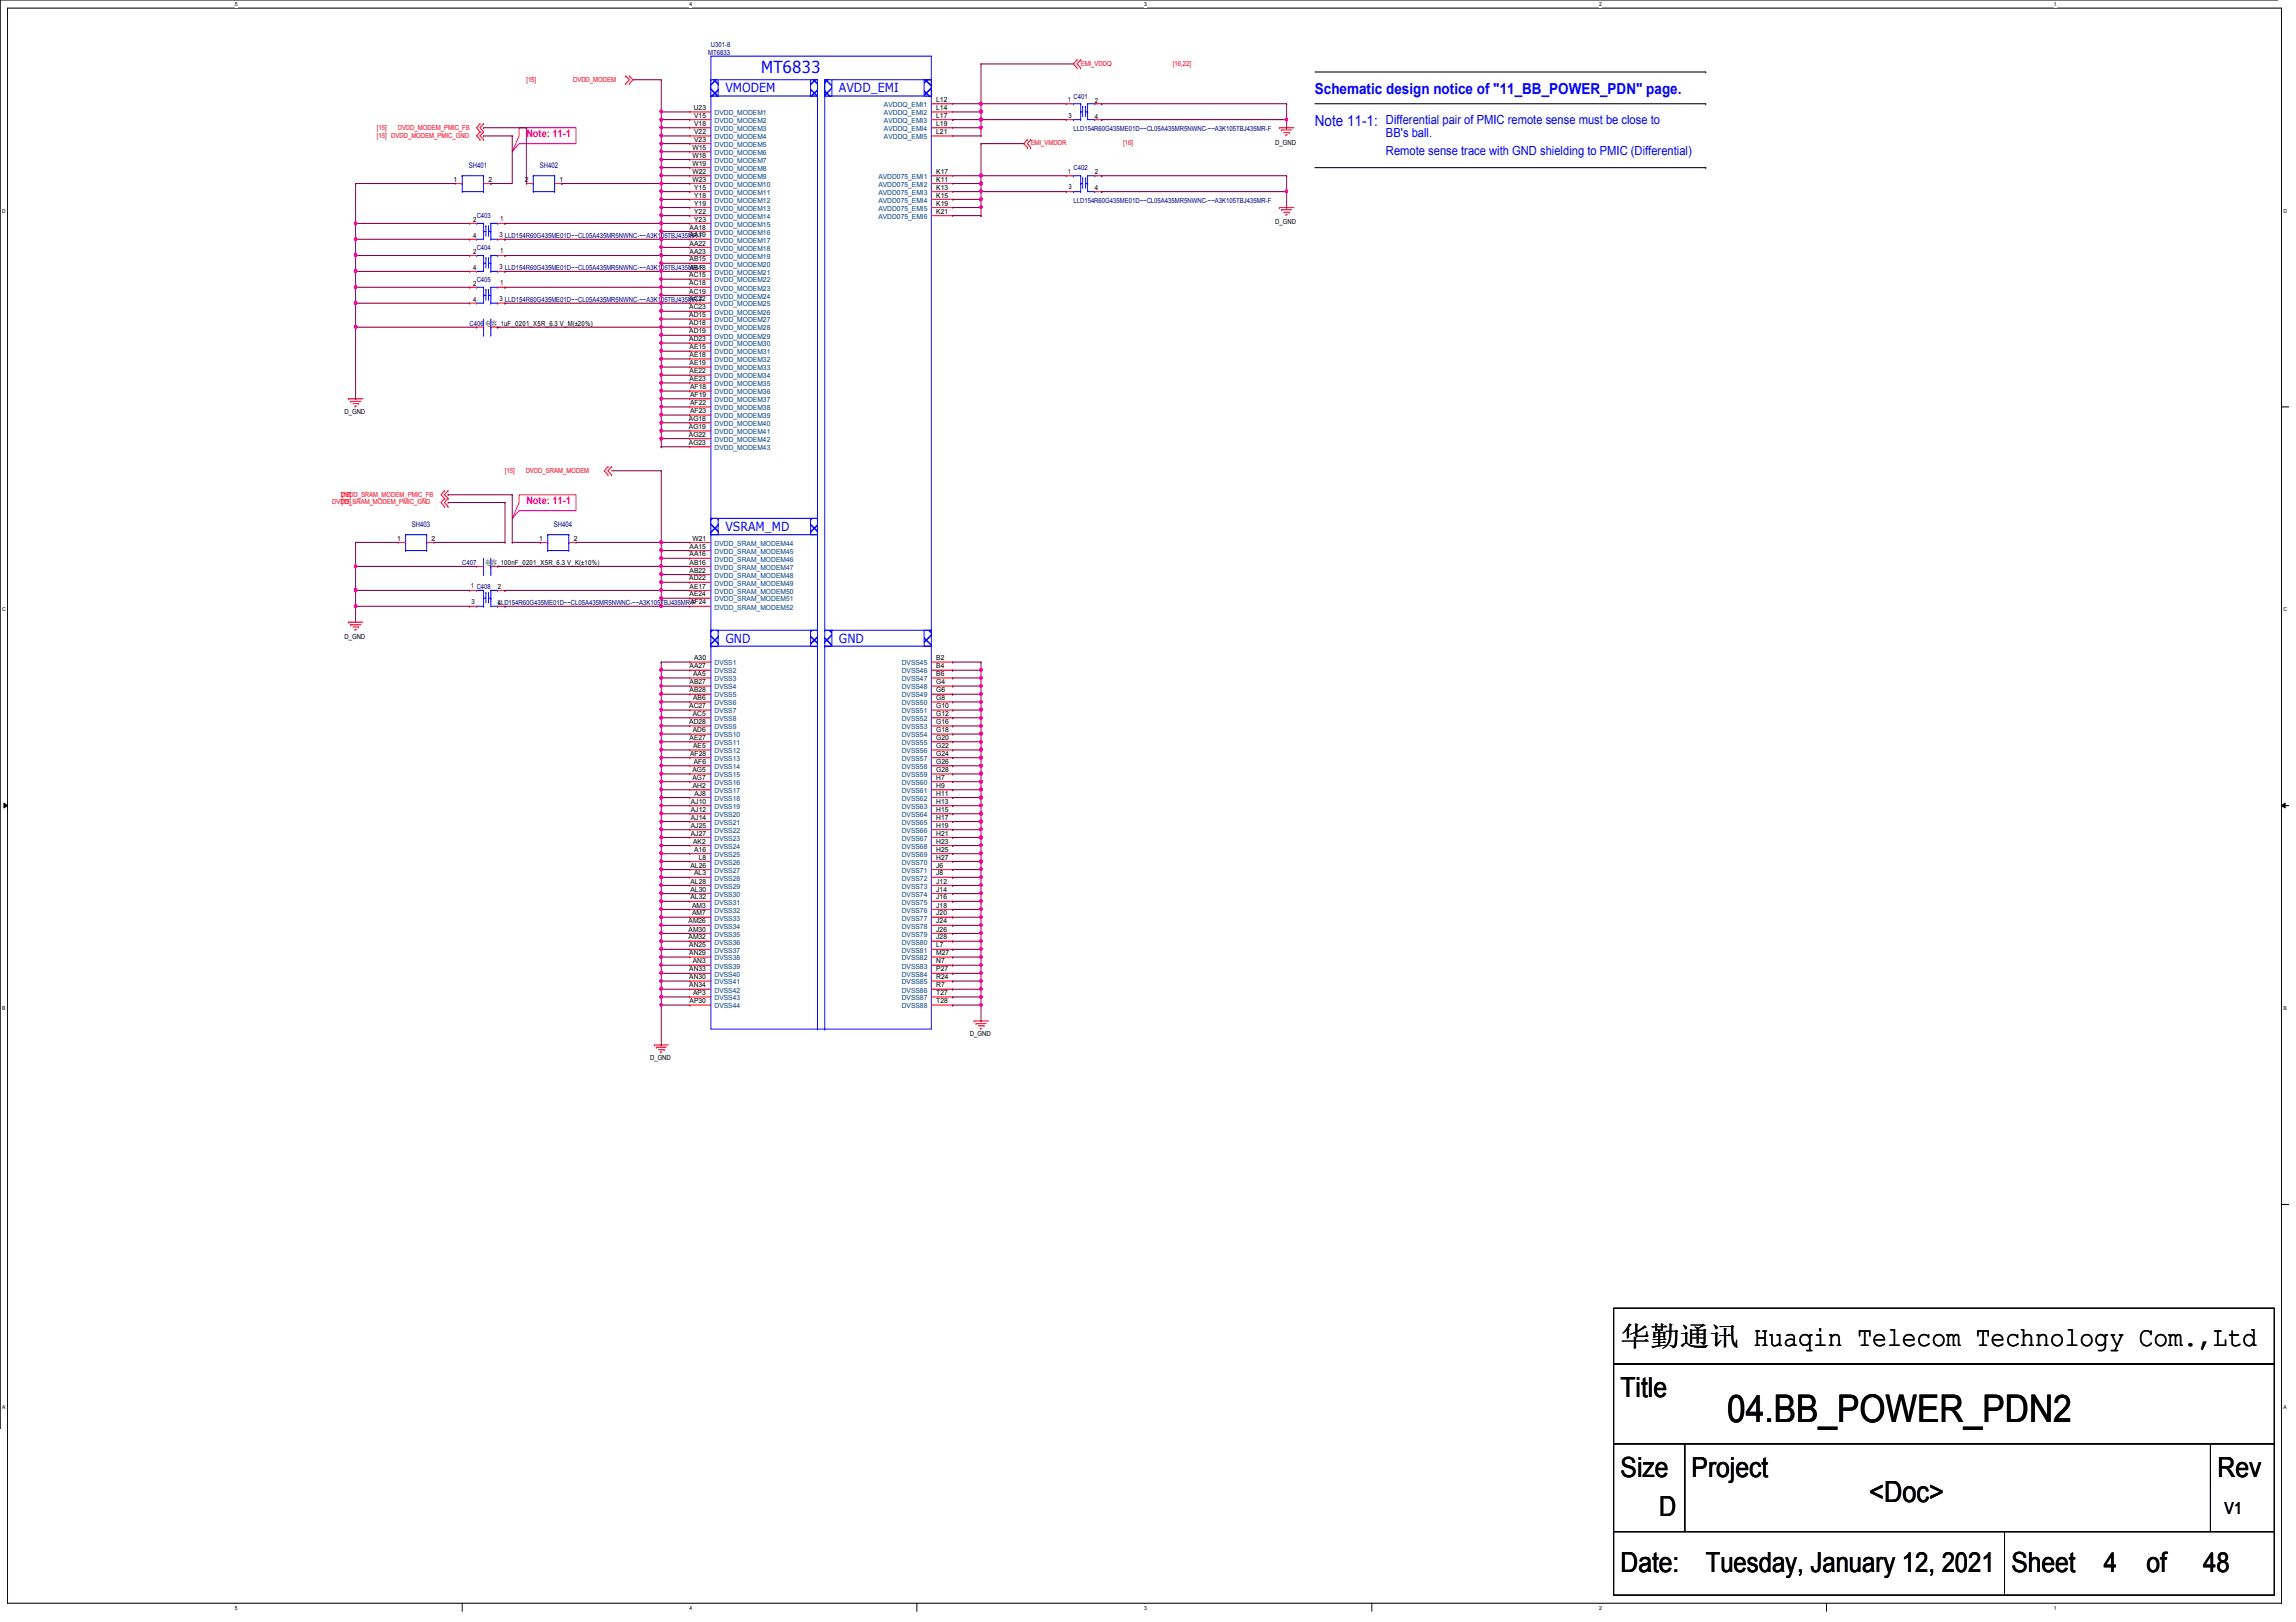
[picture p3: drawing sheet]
<svg xmlns="http://www.w3.org/2000/svg" width="297mm" height="210mm" viewBox="0 0 297 210" stroke-linecap="round" stroke-linejoin="round" font-family="sans-serif">
<defs><g id="words">
<text font-size="4.9" x="223.4" y="184">04.BB_POWER_PDN2</text>
<text font-size="3.8" x="241.8" y="194.3">&lt;Doc&gt;</text>
<g font-size="3.6">
<text x="209.7" y="174.2">华华华华 Huaqin Telecom Technology Com.,Ltd</text>
<text x="209.7" y="180.8">Title</text>
<text x="209.7" y="191.1">Size</text>
<text x="218.8" y="191.1">Project</text>
<text x="286.9" y="191.1">Rev</text>
<text x="214.6" y="196.2">D</text>
<text x="209.7" y="203.5">Date:</text>
<text x="220.7" y="203.5">Tuesday, January 12, 2021</text>
<text x="260.2" y="203.5">Sheet</text>
<text x="272.2" y="203.5">4</text>
<text x="277.7" y="203.5">of</text>
<text x="285" y="203.5">48</text>
</g>
<text font-size="2.2" fill="#00f" x="98.4" y="9.4">MT6833</text>
<text font-size="2.2" x="287.8" y="196">V1</text>
<g font-size="2" fill="#00f">
<text x="170.1" y="12.1">Schematic design notice of &quot;11_BB_POWER_PDN&quot; page.</text>
<text x="170.1" y="16.3">Note 11-1:</text>
</g>
<g font-size="1.6" fill="#00f">
<text x="93.8" y="11.9">VMODEM</text>
<text x="108.5" y="11.9">AVDD_EMI</text>
<text x="179.3" y="16">Differential pair of PMIC remote sense must be close to</text>
<text x="179.3" y="17.7">BB's ball.</text>
<text x="179.3" y="20.1">Remote sense trace with GND shielding to PMIC (Differential)</text>
<text x="93.8" y="68.7">VSRAM_MD</text>
<text x="93.8" y="83.2">GND</text>
<text x="108.5" y="83.2">GND</text>
</g>
<g font-size="1.3" fill="#ff0080">
<text x="68.1" y="17.8">Note: 11-1</text>
<text x="68.1" y="65.3">Note: 11-1</text>
</g>
<g font-size="1" fill="#000080">
<text x="60.6" y="21.8">SH401</text>
<text x="69.8" y="21.8">SH402</text>
<text x="53.3" y="68.2">SH403</text>
<text x="71.7" y="68.2">SH404</text>
</g>
<g font-size=".9" fill="#f00">
<text x="68.1" y="10.6">[15]</text>
<text x="74.1" y="10.6">DVDD_MODEM</text>
<text x="139.8" y="8.5">EMI_VDDQ</text>
<text x="151.7" y="8.5">[16,22]</text>
<text x="48.8" y="17.8">[15] DVDD_MODEM_PMIC_GND</text>
<text x="48.8" y="16.8">[15]</text>
<text x="51.5" y="16.8">DVDD_MODEM_PMIC_FB</text>
<text x="133.3" y="18.8">EMI_VMDDR</text>
<text x="145.3" y="18.8">[16]</text>
<text x="43" y="65.3">DVDD_SRAM_MODEM_PMIC_GND</text>
<text x="44.1" y="64.3">DVDD_SRAM_MODEM_PMIC_FB</text>
<text x="44.2" y="64.3">[15]</text>
<text x="44.2" y="65.3">[15]</text>
<text x="65.3" y="61.2">[15]</text>
<text x="68" y="61.2">DVDD_SRAM_MODEM</text>
</g>
<g font-size=".9" fill="#000080">
<text x="91.6" y="7.1">MT6833</text>
<text x="92" y="6">U301-8</text>
<text x="138.9" y="12.8">C401</text>
<text x="138.9" y="17">LLD154R60G435ME01D~~CL05A435MR5NWNC-~~A3K105TBJ435MR-F</text>
<text x="138.9" y="22">C402</text>
<text x="61.7" y="28.2">C403</text>
<text x="138.9" y="26.3">LLD154R60G435ME01D~~CL05A435MR5NWNC-~~A3K105TBJ435MR-F</text>
<text x="61.7" y="32.3">C404</text>
<text x="61.7" y="36.5">C405</text>
<text x="60.7" y="42.1">C406</text>
<text x="59.8" y="73.1">C407</text>
<text x="64.4" y="78.3">LLD154R60G435ME01D~~CL05A435MR5NWNC-~~A3K105TBJ435MR-F</text>
</g>
<g font-size=".9">
<text x="89.8" y="14.2">U23</text>
<text x="89.8" y="15.2">V15</text>
<text x="89.8" y="16.3">V18</text>
<text x="89.8" y="17.3">V22</text>
<text x="121.1" y="13.2">L12</text>
<text x="121.1" y="14.2">L14</text>
<text x="121.1" y="15.2">L17</text>
<text x="121.1" y="16.3">L19</text>
<text x="121.1" y="17.3">L21</text>
<text x="138.2" y="13.1">1</text>
<text x="138.2" y="15.2">3</text>
<text x="141.6" y="13.3">2</text>
<text x="141.6" y="15.3">4</text>
<text x="58.7" y="23.5">1</text>
<text x="63.2" y="23.5">2</text>
<text x="67.9" y="23.5">2</text>
<text x="72.4" y="23.5">1</text>
<text x="89.6" y="19.4">W15</text>
<text x="89.6" y="20.4">W18</text>
<text x="89.6" y="21.5">W19</text>
<text x="89.6" y="22.5">W22</text>
<text x="89.6" y="23.5">W23</text>
<text x="89.8" y="18.3">V23</text>
<text x="121.1" y="23.5">K11</text>
<text x="121.1" y="22.5">K17</text>
<text x="138.2" y="22.5">1</text>
<text x="141.6" y="22.6">2</text>
<text x="165" y="18.7">D_GND</text>
<text x="61.2" y="28.8">2</text>
<text x="64.7" y="28.6">1</text>
<text x="89.2" y="29.7">AA18</text>
<text x="89.8" y="24.6">Y15</text>
<text x="89.8" y="25.6">Y18</text>
<text x="89.8" y="26.6">Y19</text>
<text x="89.8" y="27.7">Y22</text>
<text x="89.8" y="28.7">Y23</text>
<text x="121.1" y="24.6">K13</text>
<text x="121.1" y="25.6">K15</text>
<text x="121.1" y="26.6">K19</text>
<text x="121.1" y="27.7">K21</text>
<text x="138.2" y="24.5">3</text>
<text x="141.6" y="24.6">4</text>
<text x="165" y="29.1">D_GND</text>
<text x="61.2" y="30.8">4</text>
<text x="61.2" y="32.9">2</text>
<text x="61.2" y="34.9">4</text>
<text x="64.6" y="30.7">3 LLD154R60G435ME01D~~CL05A435MR5NWNC-~~A3K105TBJ435MR-F</text>
<text x="64.6" y="34.8">3 LLD154R60G435ME01D~~CL05A435MR5NWNC-~~A3K105TBJ435MR-F</text>
<text x="64.7" y="32.8">1</text>
<text x="89.2" y="35.9">AC15</text>
<text x="89.2" y="30.7">AA19</text>
<text x="89.2" y="31.8">AA22</text>
<text x="89.2" y="32.8">AA23</text>
<text x="89.2" y="33.8">AB15</text>
<text x="89.2" y="34.9">AB18</text>
<text x="61.2" y="37">2</text>
<text x="61.2" y="39.1">4</text>
<text x="64.6" y="38.9">3 LLD154R60G435ME01D~~CL05A435MR5NWNC-~~A3K105TBJ435MR-F</text>
<text x="64.7" y="36.9">1</text>
<text x="89.2" y="36.9">AC18</text>
<text x="89.2" y="38">AC19</text>
<text x="89.2" y="39">AC22</text>
<text x="89.2" y="40">AC23</text>
<text x="89.2" y="41">AD15</text>
<text x="62.8" y="42.1">电电_1uF_0201_X5R_6.3 V_M(±20%)</text>
<text x="89.2" y="43.1">AD19</text>
<text x="89.2" y="42.1">AD18</text>
<text x="89.2" y="44.2">AD23</text>
<text x="89.2" y="45.2">AE15</text>
<text x="89.2" y="46.2">AE18</text>
<text x="89.2" y="47.3">AE19</text>
<text x="44.6" y="53.5">D_GND</text>
<text x="89.2" y="48.3">AE22</text>
<text x="89.2" y="49.3">AE23</text>
<text x="89.3" y="50.4">AF18</text>
<text x="89.3" y="51.4">AF19</text>
<text x="89.3" y="52.4">AF22</text>
<text x="89.3" y="53.5">AF23</text>
<text x="89.1" y="54.5">AG18</text>
<text x="89.1" y="55.5">AG19</text>
<text x="89.1" y="56.5">AG22</text>
<text x="89.1" y="57.6">AG23</text>
<text x="51.4" y="70">1</text>
<text x="55.8" y="70">2</text>
<text x="69.8" y="70">1</text>
<text x="74.2" y="70">2</text>
<text x="89.2" y="71">AA15</text>
<text x="89.6" y="70">W21</text>
<text x="60.9" y="76.1">1 C408</text>
<text x="62.8" y="73.1">电电_100nF_0201_X5R_6.3 V_K(±10%)</text>
<text x="64.4" y="76.2">2</text>
<text x="89.2" y="75.1">AD22</text>
<text x="89.2" y="74.1">AB22</text>
<text x="89.2" y="76.2">AE17</text>
<text x="89.2" y="73.1">AB16</text>
<text x="89.2" y="77.2">AE24</text>
<text x="89.2" y="72">AA16</text>
<text x="44.6" y="82.7">D_GND</text>
<text x="61" y="78.2">3</text>
<text x="64.4" y="78.3">4</text>
<text x="89.3" y="78.2">AF24</text>
<text x="89.2" y="86.5">AA27</text>
<text x="89.2" y="88.5">AB27</text>
<text x="89.2" y="89.6">AB28</text>
<text x="89.7" y="87.5">AA5</text>
<text x="89.8" y="85.4">A30</text>
<text x="121.1" y="85.4">B2</text>
<text x="121.1" y="86.5">B4</text>
<text x="121.1" y="87.5">B6</text>
<text x="121.1" y="88.5">G4</text>
<text x="121.1" y="89.6">G6</text>
<text x="89.2" y="91.6">AC27</text>
<text x="89.2" y="93.7">AD28</text>
<text x="89.2" y="95.8">AE27</text>
<text x="89.6" y="92.7">AC5</text>
<text x="89.6" y="94.8">AD6</text>
<text x="89.7" y="90.6">AB6</text>
<text x="121.1" y="91.6">G10</text>
<text x="121.1" y="92.7">G12</text>
<text x="121.1" y="93.7">G16</text>
<text x="121.1" y="94.8">G18</text>
<text x="121.1" y="95.8">G20</text>
<text x="121.1" y="90.6">G8</text>
<text x="89.3" y="97.8">AF28</text>
<text x="89.6" y="99.9">AG5</text>
<text x="89.6" y="100.9">AG7</text>
<text x="89.6" y="102">AH2</text>
<text x="89.7" y="96.8">AE5</text>
<text x="89.8" y="98.9">AF6</text>
<text x="121.1" y="97.8">G24</text>
<text x="121.1" y="96.8">G22</text>
<text x="121.1" y="98.9">G26</text>
<text x="121.1" y="99.9">G28</text>
<text x="121.1" y="102">H9</text>
<text x="121.1" y="100.9">H7</text>
<text x="89.4" y="104">AJ10</text>
<text x="89.4" y="105.1">AJ12</text>
<text x="89.4" y="106.1">AJ14</text>
<text x="89.4" y="107.1">AJ25</text>
<text x="89.8" y="103">AJ8</text>
<text x="121.1" y="103">H11</text>
<text x="121.1" y="104">H13</text>
<text x="121.1" y="105.1">H15</text>
<text x="121.1" y="106.1">H17</text>
<text x="121.1" y="107.1">H19</text>
<text x="89.3" y="112.3">AL26</text>
<text x="89.4" y="108.1">AJ27</text>
<text x="89.7" y="109.2">AK2</text>
<text x="89.8" y="110.2">A16</text>
<text x="89.8" y="113.3">AL3</text>
<text x="90.4" y="111.2">L8</text>
<text x="121.1" y="108.1">H21</text>
<text x="121.1" y="109.2">H23</text>
<text x="121.1" y="110.2">H25</text>
<text x="121.1" y="111.2">H27</text>
<text x="121.1" y="112.3">J6</text>
<text x="121.1" y="113.3">J8</text>
<text x="89.1" y="119.5">AM26</text>
<text x="89.3" y="115.4">AL30</text>
<text x="89.3" y="116.4">AL32</text>
<text x="89.3" y="114.3">AL28</text>
<text x="89.5" y="117.5">AM3</text>
<text x="89.5" y="118.5">AM7</text>
<text x="121.1" y="114.3">J12</text>
<text x="121.1" y="115.4">J14</text>
<text x="121.1" y="116.4">J16</text>
<text x="121.1" y="117.5">J18</text>
<text x="121.1" y="118.5">J20</text>
<text x="121.1" y="119.5">J24</text>
<text x="89.1" y="120.6">AM30</text>
<text x="89.1" y="121.6">AM32</text>
<text x="89.2" y="122.6">AN25</text>
<text x="89.2" y="123.6">AN29</text>
<text x="89.2" y="125.7">AN33</text>
<text x="89.6" y="124.7">AN3</text>
<text x="121.1" y="120.6">J26</text>
<text x="121.1" y="121.6">J28</text>
<text x="121.1" y="122.6">L7</text>
<text x="121.1" y="123.6">M27</text>
<text x="121.1" y="124.7">N7</text>
<text x="121.1" y="125.7">P27</text>
<text x="89.2" y="127.8">AN34</text>
<text x="89.2" y="126.7">AN30</text>
<text x="89.2" y="129.8">AP30</text>
<text x="89.7" y="128.8">AP3</text>
<text x="121.1" y="126.7">R24</text>
<text x="121.1" y="127.8">R7</text>
<text x="121.1" y="128.8">T27</text>
<text x="121.1" y="129.8">T28</text>
<text x="84.1" y="137.1">D_GND</text>
<text x="125.5" y="134">D_GND</text>
</g>
<g font-size=".9" fill="#004080">
<text x="92.4" y="14.9">DVDD_MODEM1</text>
<text x="92.4" y="15.9">DVDD_MODEM2</text>
<text x="92.4" y="17">DVDD_MODEM3</text>
<text x="114.4" y="13.9">AVDDQ_EMI1</text>
<text x="114.4" y="14.9">AVDDQ_EMI2</text>
<text x="114.4" y="15.9">AVDDQ_EMI3</text>
<text x="114.4" y="17">AVDDQ_EMI4</text>
<text x="92.4" y="18">DVDD_MODEM4</text>
<text x="92.4" y="19">DVDD_MODEM5</text>
<text x="92.4" y="20.1">DVDD_MODEM6</text>
<text x="92.4" y="21.1">DVDD_MODEM7</text>
<text x="92.4" y="22.1">DVDD_MODEM8</text>
<text x="92.4" y="23.2">DVDD_MODEM9</text>
<text x="113.6" y="23.2">AVDD075_EMI1</text>
<text x="114.4" y="18">AVDDQ_EMI5</text>
<text x="92.4" y="24.2">DVDD_MODEM10</text>
<text x="92.4" y="25.2">DVDD_MODEM11</text>
<text x="92.4" y="26.2">DVDD_MODEM12</text>
<text x="92.4" y="27.3">DVDD_MODEM13</text>
<text x="92.4" y="28.3">DVDD_MODEM14</text>
<text x="92.4" y="29.3">DVDD_MODEM15</text>
<text x="113.6" y="24.2">AVDD075_EMI2</text>
<text x="113.6" y="25.2">AVDD075_EMI3</text>
<text x="113.6" y="26.2">AVDD075_EMI4</text>
<text x="113.6" y="27.3">AVDD075_EMI5</text>
<text x="113.6" y="28.3">AVDD075_EMI6</text>
<text x="92.4" y="30.4">DVDD_MODEM16</text>
<text x="92.4" y="31.4">DVDD_MODEM17</text>
<text x="92.4" y="32.4">DVDD_MODEM18</text>
<text x="92.4" y="33.5">DVDD_MODEM19</text>
<text x="92.4" y="34.5">DVDD_MODEM20</text>
<text x="92.4" y="35.6">DVDD_MODEM21</text>
<text x="92.4" y="36.6">DVDD_MODEM22</text>
<text x="92.4" y="37.6">DVDD_MODEM23</text>
<text x="92.4" y="38.7">DVDD_MODEM24</text>
<text x="92.4" y="39.7">DVDD_MODEM25</text>
<text x="92.4" y="40.7">DVDD_MODEM26</text>
<text x="92.4" y="41.7">DVDD_MODEM27</text>
<text x="92.4" y="43.8">DVDD_MODEM29</text>
<text x="92.4" y="42.8">DVDD_MODEM28</text>
<text x="92.4" y="44.8">DVDD_MODEM30</text>
<text x="92.4" y="45.9">DVDD_MODEM31</text>
<text x="92.4" y="46.9">DVDD_MODEM32</text>
<text x="92.4" y="47.9">DVDD_MODEM33</text>
<text x="92.4" y="49">DVDD_MODEM34</text>
<text x="92.4" y="50">DVDD_MODEM35</text>
<text x="92.4" y="51">DVDD_MODEM36</text>
<text x="92.4" y="52">DVDD_MODEM37</text>
<text x="92.4" y="53.1">DVDD_MODEM38</text>
<text x="92.4" y="54.1">DVDD_MODEM39</text>
<text x="92.4" y="55.1">DVDD_MODEM40</text>
<text x="92.4" y="56.2">DVDD_MODEM41</text>
<text x="92.4" y="57.2">DVDD_MODEM42</text>
<text x="92.4" y="58.2">DVDD_MODEM43</text>
<text x="92.4" y="70.6">DVDD_SRAM_MODEM44</text>
<text x="92.4" y="71.7">DVDD_SRAM_MODEM45</text>
<text x="92.4" y="74.8">DVDD_SRAM_MODEM48</text>
<text x="92.4" y="75.8">DVDD_SRAM_MODEM49</text>
<text x="92.4" y="76.8">DVDD_SRAM_MODEM50</text>
<text x="92.4" y="73.7">DVDD_SRAM_MODEM47</text>
<text x="92.4" y="77.8">DVDD_SRAM_MODEM51</text>
<text x="92.4" y="72.7">DVDD_SRAM_MODEM46</text>
<text x="92.4" y="78.9">DVDD_SRAM_MODEM52</text>
<text x="92.4" y="86.1">DVSS1</text>
<text x="92.4" y="87.2">DVSS2</text>
<text x="92.4" y="88.2">DVSS3</text>
<text x="92.4" y="89.2">DVSS4</text>
<text x="116.7" y="86.1">DVSS45</text>
<text x="116.7" y="87.2">DVSS46</text>
<text x="116.7" y="88.2">DVSS47</text>
<text x="116.7" y="89.2">DVSS48</text>
<text x="92.4" y="90.3">DVSS5</text>
<text x="92.4" y="91.3">DVSS6</text>
<text x="92.4" y="92.3">DVSS7</text>
<text x="92.4" y="93.3">DVSS8</text>
<text x="92.4" y="94.4">DVSS9</text>
<text x="92.4" y="95.4">DVSS10</text>
<text x="116.7" y="92.3">DVSS51</text>
<text x="116.7" y="93.3">DVSS52</text>
<text x="116.7" y="94.4">DVSS53</text>
<text x="116.7" y="95.4">DVSS54</text>
<text x="116.7" y="90.3">DVSS49</text>
<text x="116.7" y="91.3">DVSS50</text>
<text x="92.4" y="96.4">DVSS11</text>
<text x="92.4" y="97.5">DVSS12</text>
<text x="92.4" y="98.5">DVSS13</text>
<text x="92.4" y="99.5">DVSS14</text>
<text x="92.4" y="100.6">DVSS15</text>
<text x="92.4" y="101.6">DVSS16</text>
<text x="116.7" y="96.4">DVSS55</text>
<text x="116.7" y="98.5">DVSS57</text>
<text x="116.7" y="97.5">DVSS56</text>
<text x="116.7" y="99.5">DVSS58</text>
<text x="116.7" y="100.6">DVSS59</text>
<text x="116.7" y="101.6">DVSS60</text>
<text x="92.4" y="102.6">DVSS17</text>
<text x="92.4" y="104.7">DVSS19</text>
<text x="92.4" y="105.7">DVSS20</text>
<text x="92.4" y="106.7">DVSS21</text>
<text x="92.4" y="107.8">DVSS22</text>
<text x="92.4" y="103.6">DVSS18</text>
<text x="116.7" y="102.6">DVSS61</text>
<text x="116.7" y="103.6">DVSS62</text>
<text x="116.7" y="104.7">DVSS63</text>
<text x="116.7" y="105.7">DVSS64</text>
<text x="116.7" y="106.7">DVSS65</text>
<text x="116.7" y="107.8">DVSS66</text>
<text x="92.4" y="109.9">DVSS24</text>
<text x="92.4" y="110.9">DVSS25</text>
<text x="92.4" y="111.9">DVSS26</text>
<text x="92.4" y="113">DVSS27</text>
<text x="92.4" y="114">DVSS28</text>
<text x="92.4" y="108.8">DVSS23</text>
<text x="116.7" y="108.8">DVSS67</text>
<text x="116.7" y="109.9">DVSS68</text>
<text x="116.7" y="110.9">DVSS69</text>
<text x="116.7" y="111.9">DVSS70</text>
<text x="116.7" y="113">DVSS71</text>
<text x="116.7" y="114">DVSS72</text>
<text x="92.4" y="116.1">DVSS30</text>
<text x="92.4" y="117.1">DVSS31</text>
<text x="92.4" y="118.1">DVSS32</text>
<text x="92.4" y="115">DVSS29</text>
<text x="92.4" y="119.1">DVSS33</text>
<text x="116.7" y="115">DVSS73</text>
<text x="116.7" y="116.1">DVSS74</text>
<text x="116.7" y="117.1">DVSS75</text>
<text x="116.7" y="118.1">DVSS76</text>
<text x="116.7" y="119.1">DVSS77</text>
<text x="92.4" y="120.2">DVSS34</text>
<text x="92.4" y="121.2">DVSS35</text>
<text x="92.4" y="122.2">DVSS36</text>
<text x="92.4" y="123.3">DVSS37</text>
<text x="92.4" y="124.3">DVSS38</text>
<text x="92.4" y="125.3">DVSS39</text>
<text x="116.7" y="120.2">DVSS78</text>
<text x="116.7" y="121.2">DVSS79</text>
<text x="116.7" y="122.2">DVSS80</text>
<text x="116.7" y="123.3">DVSS81</text>
<text x="116.7" y="124.3">DVSS82</text>
<text x="116.7" y="125.3">DVSS83</text>
<text x="92.4" y="126.4">DVSS40</text>
<text x="92.4" y="128.4">DVSS42</text>
<text x="92.4" y="129.4">DVSS43</text>
<text x="92.4" y="127.4">DVSS41</text>
<text x="92.4" y="130.5">DVSS44</text>
<text x="116.7" y="126.4">DVSS84</text>
<text x="116.7" y="127.4">DVSS85</text>
<text x="116.7" y="128.4">DVSS86</text>
<text x="116.7" y="129.4">DVSS87</text>
<text x="116.7" y="130.5">DVSS88</text>
</g>
<g font-size=".7">
<text x="30.4" y=".8">5</text>
<text x="89.2" y=".8">4</text>
<text x="148" y=".8">3</text>
<text x="206.9" y=".8">2</text>
<text x="265.7" y=".8">1</text>
<text x=".3" y="27.5">D</text>
<text x="295.4" y="27.5">D</text>
<text x=".3" y="79.1">C</text>
<text x="295.4" y="79.1">C</text>
<text x=".3" y="130.7">B</text>
<text x="295.4" y="130.7">B</text>
<text x=".3" y="182.3">A</text>
<text x="295.4" y="182.3">A</text>
<text x="30.4" y="208.3">5</text>
<text x="89.2" y="208.3">4</text>
<text x="148" y="208.3">3</text>
<text x="206.9" y="208.3">2</text>
<text x="265.7" y="208.3">1</text>
</g>
</g></defs>
<path d="M1 1.1h294.2v206.4h-294.2zM294.7 0h-294.7v184.9" fill="none" stroke="#000" stroke-width=".13"/>
<g fill="#fff">
<path d="M30.4 .1h.3v.9h-.3z"/>
<path d="M30.4 207.6h.3v.8h-.3z"/>
</g>
<path d="M59.8 207.5v1" fill="none" stroke="#000" stroke-width=".13"/>
<g fill="#fff">
<path d="M89.2 .1h.3v.9h-.3z"/>
<path d="M89.2 207.6h.3v.8h-.3z"/>
</g>
<path d="M118.6 207.5v1" fill="none" stroke="#000" stroke-width=".13"/>
<g fill="#fff">
<path d="M148 .1h.4v.9h-.4z"/>
<path d="M148 207.6h.4v.8h-.4z"/>
</g>
<path d="M177.5 207.5v1" fill="none" stroke="#000" stroke-width=".13"/>
<g fill="#fff">
<path d="M206.9 .1h.3v.9h-.3z"/>
<path d="M206.9 207.6h.3v.8h-.3z"/>
</g>
<path d="M236.3 207.5v1" fill="none" stroke="#000" stroke-width=".13"/>
<g fill="#fff">
<path d="M265.7 .1h.4v.9h-.4z"/>
<path d="M265.7 207.6h.4v.8h-.4z"/>
<path d="M.3 26.9h.5v.8h-.5z"/>
<path d="M295.4 26.9h.5v.8h-.5z"/>
<path d="M.3 78.5h.5v.8h-.5z"/>
<path d="M295.4 78.5h.5v.8h-.5z"/>
</g>
<path d="M295.2 52.7h.9" fill="none" stroke="#000" stroke-width=".13"/>
<g fill="#fff">
<path d="M.3 130.1h.4v.8h-.4z"/>
<path d="M295.4 130.1h.4v.8h-.4z"/>
</g>
<path d="M.5 103.9l.5 .4-.5 .3zM295.2 104.3l.4-.4v.7zM295.2 104.3h.9" fill="none" stroke="#000" stroke-width=".13"/>
<path d="M.5 103.9l.5 .4-.5 .3zM295.2 104.3l.4-.4v.7z" fill="#000"/>
<g fill="#fff">
<path d="M.3 181.7h.4v.8h-.4z"/>
<path d="M295.4 181.7h.4v.8h-.4z"/>
</g>
<g fill="none" stroke="#000" stroke-width=".13">
<path d="M170.1 13.4h50.6M170.1 9.3h50.6M220.7 13.4h.1M220.7 9.3h.1M170.1 21.7h50.6M220.7 21.7h.1M295.2 155.9h.9M208.8 176.5h85.4v10.3h-85.4zM208.8 169.3h85.4v7.2h-85.4zM208.8 186.8h9.2v11.4h-9.2zM208.8 198.2h50.5v8.2h-50.5zM218 186.8h68v11.4h-68z"/>
<path d="M259.3 198.2h34.9v8.2h-34.9zM286 186.8h8.2v11.4h-8.2z"/>
</g>
<path d="M67.2 16.5h7.3v2.1h-7.3l-.9 1 .9-2zM67.2 64h7.3v2.1h-7.3l-.9 1 .9-2.1z" fill="none" stroke="#ff0080" stroke-width=".13"/>
<g fill="none" stroke="#f00" stroke-width=".13">
<path d="M62.1 17.1h.1M62.1 18.1h.1M62.1 16h.1M62.1 17.1l-.4 .5 .4 .5M62.1 16l-.4 .5 .4 .6M62.6 17.1h.1M62.6 18.1h.1M62.6 16h.1M62.6 17.1l-.5 .5 .5 .5M62.6 16l-.5 .5 .5 .6M80.9 10.8h.1M80.9 9.8h.1"/>
<path d="M80.9 9.8l.5 .5-.5 .5M81.4 9.8h.1M81.4 10.8h.1M81.4 9.8l.5 .5-.5 .5M132.9 19.1h.1M132.9 18.1h.1M132.9 18.1l-.5 .5 .5 .5M133.3 18.1h.1M133.3 19.1h.1M133.3 18.1l-.4 .5 .4 .5M137.9 13.4h.1M137.9 15.5h.1"/>
<path d="M137.9 13.4h1M137.9 15.5h1M139.3 8.8h.1M139.3 7.7h.1M139.3 7.7l-.4 .6 .4 .5M139.8 7.7h.1M139.8 8.8h.1M139.8 7.7l-.5 .6 .5 .5M141.6 13.4h.9M141.6 15.5h.9M142.5 13.4h.1M142.5 15.5h.1"/>
<path d="M165.5 16.5h.1M165.5 16.5h1.9M165.8 16.8h.1M165.8 16.8h1.3M166.1 17.2h.7M166.4 17.4h.1M166.8 17.2h.1M58.9 23.7h.1M58.9 23.7h.9M60.7 28.9h.1M60.7 31h.1M60.7 33.1h.1"/>
<path d="M60.7 35.1h.1M60.7 28.9h1M60.7 31h1M60.7 33.1h1M60.7 35.1h1M62.6 23.7h.9M63.5 23.7h.1M64.4 28.9h.9M64.4 31h.9M64.4 33.1h.9M64.4 35.1h.9M65.3 28.9h.1"/>
<path d="M65.3 31h.1M65.3 33.1h.1M65.3 35.1h.1M68.1 23.7h.1M68.1 23.7h.9M71.8 23.7h.9M72.7 23.7h.1M137.9 22.7h.1M137.9 24.8h.1M137.9 22.7h1M137.9 24.8h1M141.6 22.7h.9"/>
<path d="M141.6 24.8h.9M142.5 22.7h.1M142.5 24.8h.1M165.5 26.9h.1M165.5 26.9h1.9M165.8 27.1h.1M165.8 27.1h1.3M166.1 27.5h.7M166.4 27.8h.1M166.8 27.5h.1M45.1 51.6h.1M45.1 51.6h1.8"/>
<path d="M45.4 51.9h.1M45.4 51.9h1.3M45.7 52.2h.7M45.9 52.6h.1M45.9 52.6h.2M46.4 52.2h.1M61.7 42.3h.1M61.7 42.3h.9M63.5 42.3h.9M64.4 42.3h.1M51.5 70.2h.1M51.5 70.2h1"/>
<path d="M55.2 70.2h.9M56.1 70.2h.1M57.5 63.5h.1M57.5 64.5h.1M57.5 65.6h.1M57.5 63.5l-.4 .5 .4 .5M57.5 64.5l-.4 .5 .4 .6M58 63.5h.1M58 64.5h.1M58 65.6h.1M58 63.5l-.5 .5 .5 .5M58 64.5l-.5 .5 .5 .6"/>
<path d="M60.7 76.4h.1M60.7 78.5h.1M60.7 76.4h1M60.7 78.5h1M61.7 73.3h.1M61.7 73.3h.9M63.5 73.3h.9M64.4 73.3h.1M64.4 76.4h.9M64.4 78.5h.9M65.3 76.4h.1M65.3 78.5h.1"/>
<path d="M69.9 70.2h.1M69.9 70.2h1M73.6 70.2h.9M74.5 70.2h.1M78.7 60.4h.1M78.7 61.4h.1M78.7 60.4l-.5 .5 .5 .5M79.1 60.4h.1M79.1 61.4h.1M79.1 60.4l-.4 .5 .4 .5M45.1 80.5h.1M45.1 80.5h1.8"/>
<path d="M45.4 80.9h.1M45.4 80.9h1.3M45.7 81.1h.7M45.9 81.5h.1M45.9 81.5h.2M46.4 81.1h.1M84.7 135.2h.1M84.7 135.2h1.8M84.9 135.5h.1M84.9 135.5h1.3M85.2 135.8h.7M85.5 136.1h.1"/>
<path d="M85.9 135.8h.1M126 132.1h.1M126 132.1h1.9M126.3 132.5h.1M126.3 132.5h1.3M126.6 132.7h.7M126.8 133.1h.1M126.8 133.1h.2M127.3 132.7h.1"/>
</g>
<g fill="none" stroke="#00f" stroke-width=".13">
<path d="M92 10.3h.1M92 12.4h.1M92 10.3h13.8M92 12.4h13.8M106.7 12.4h.1M106.7 12.4h13.8M138.9 13.4h.1M138.9 15.5h.1M138.9 13.4h.9M138.9 15.5h.9M139.8 15.5h.1M139.8 13.4h.1"/>
<path d="M139.8 14.5h.1M139.8 13.4v2.1M139.8 14.5h.3M140.1 13.8h.1M140.1 13.8v1.3M140.5 13.8h.1M140.5 13.8v1.3M140.5 14.5h.2M140.7 14.5h.1M140.7 13.4h.1M140.7 13.4v2.1h.9M140.7 13.4h.9"/>
<path d="M141.6 13.4h.1M141.6 15.5h.1M59.8 23.7h.1M59.8 24.8h.1M59.8 22.7h.1M59.8 22.7h2.8M59.8 24.8h2.8M59.8 22.7v2.1M61.7 28.9h.1M61.7 31h.1M61.7 33.1h.1M61.7 35.1h.1"/>
<path d="M61.7 28.9h.9M61.7 33.1h.9M62.6 23.7h.1M62.6 22.7h.1M62.6 24.8h.1M62.6 30h.1M62.6 28.9h.1M62.6 34.1h.1M62.6 33.1h.1M62.6 22.7v2.1M62.6 28.9v2.1h-.9M62.6 33.1v2h-.9"/>
<path d="M62.6 30h.3M62.6 34.1h.3M62.9 29.2h.1M62.9 33.4h.1M62.9 29.2v1.4M62.9 33.4v1.3M63.2 29.2h.1M63.2 33.4h.1M63.2 29.2v1.4M63.2 33.4v1.3M63.2 30h.3M63.2 34.1h.3"/>
<path d="M63.5 31h.1M63.5 28.9h.1M63.5 30h.1M63.5 35.1h.1M63.5 33.1h.1M63.5 34.1h.1M63.5 28.9v2.1M63.5 33.1v2M63.5 28.9h.9M63.5 31h.9M63.5 33.1h.9M63.5 35.1h.9"/>
<path d="M64.4 28.9h.1M64.4 31h.1M64.4 33.1h.1M64.4 35.1h.1M69 23.7h.1M69 24.8h.1M69 22.7h.1M69 22.7h2.8M69 24.8h2.8M69 22.7v2.1M71.8 23.7h.1M71.8 22.7h.1"/>
<path d="M71.8 24.8h.1M71.8 22.7v2.1M138.9 22.7h.1M138.9 24.8h.1M138.9 22.7h.9M138.9 24.8h.9M139.8 24.8h.1M139.8 22.7h.1M139.8 23.7h.1M139.8 22.7v2.1M139.8 23.7h.3M140.1 23h.1"/>
<path d="M140.1 23v1.4M140.5 23h.1M140.5 23v1.4M140.5 23.7h.2M140.7 23.7h.1M140.7 22.7h.1M140.7 22.7v2.1h.9M140.7 22.7h.9M141.6 22.7h.1M141.6 24.8h.1M62.6 42.3h.1M62.6 43.4h.1"/>
<path d="M62.6 41.3v2.1M63.5 43.4h.1M63.5 42.3h.1M63.5 41.3v2.1M52.5 70.2h.1M52.5 69.2h.1M52.5 71.2h.1M52.5 69.2h2.7M52.5 69.2v2M52.5 71.2h2.7M55.2 70.2h.1M55.2 71.2h.1"/>
<path d="M55.2 69.2h.1M55.2 69.2v2M61.7 76.4h.1M61.7 78.5h.1M61.7 76.4h.9M61.7 78.5h.9M62.6 78.5h.1M62.6 76.4h.1M62.6 77.4h.1M62.6 73.3h.1M62.6 74.4h.1M62.6 72.2v2.2"/>
<path d="M62.6 76.4v2.1M62.6 77.4h.3M62.9 76.7h.1M62.9 76.7v1.3M63.2 76.7h.1M63.2 76.7v1.3M63.2 77.4h.3M63.5 77.4h.1M63.5 76.4h.1M63.5 74.4h.1M63.5 73.3h.1M63.5 72.2v2.2"/>
<path d="M63.5 76.4v2.1h.9M63.5 76.4h.9M64.4 76.4h.1M64.4 78.5h.1M70.9 70.2h.1M70.9 69.2h.1M70.9 71.2h.1M70.9 69.2h2.7M70.9 71.2h2.7M70.9 69.2v2M73.6 70.2h.1M73.6 71.2h.1"/>
<path d="M73.6 69.2h.1M73.6 69.2v2"/>
</g>
<path d="M119.6 10.3h.9v2.1h-.9z" fill-rule="evenodd" fill="#fff"/>
<path d="M119.6 10.3h.9v2.1h-.9z" fill-rule="evenodd" fill="#00f"/>
<path d="M92 7.3h28.5v125.9h-28.5zM106.7 10.3h.1M106.7 10.3h13.8M119.6 10.3h.9v2.1h-.9z" fill="none" stroke="#00f" stroke-width=".13"/>
<path d="M106.7 10.3h.9v2.1h-.9z" fill-rule="evenodd" fill="#fff"/>
<path d="M106.7 10.3h.9v2.1h-.9z" fill-rule="evenodd" fill="#00f"/>
<path d="M106.7 10.3h.9v2.1h-.9z" fill="none" stroke="#00f" stroke-width=".13"/>
<path d="M92 10.3h.9v2.1h-.9z" fill-rule="evenodd" fill="#fff"/>
<path d="M92 10.3h.9v2.1h-.9z" fill-rule="evenodd" fill="#00f"/>
<path d="M92 10.3h.9v2.1h-.9z" fill="none" stroke="#00f" stroke-width=".13"/>
<path d="M104.9 10.3h.9v2.1h-.9z" fill-rule="evenodd" fill="#fff"/>
<path d="M104.9 10.3h.9v2.1h-.9z" fill-rule="evenodd" fill="#00f"/>
<path d="M104.9 10.3h.9v2.1h-.9zM105.8 10.3v122.9M106.7 10.3v122.9M92 67.1h.1M92 67.1h13.8M105.8 133.2h.1M106.7 133.2h.1" fill="none" stroke="#00f" stroke-width=".13"/>
<path d="M104.9 67.1h.9v2.1h-.9z" fill-rule="evenodd" fill="#fff"/>
<path d="M104.9 67.1h.9v2.1h-.9z" fill-rule="evenodd" fill="#00f"/>
<path d="M104.9 67.1h.9v2.1h-.9z" fill="none" stroke="#00f" stroke-width=".13"/>
<path d="M92 67.1h.9v2.1h-.9z" fill-rule="evenodd" fill="#fff"/>
<path d="M92 67.1h.9v2.1h-.9z" fill-rule="evenodd" fill="#00f"/>
<path d="M92 67.1h.9v2.1h-.9zM92 69.2h.1M92 69.2h13.8M92 83.6h.1M92 81.6h.1M92 83.6h13.8M92 81.6h13.8" fill="none" stroke="#00f" stroke-width=".13"/>
<path d="M104.9 81.6h.9v2h-.9z" fill-rule="evenodd" fill="#fff"/>
<path d="M104.9 81.6h.9v2h-.9z" fill-rule="evenodd" fill="#00f"/>
<path d="M104.9 81.6h.9v2h-.9z" fill="none" stroke="#00f" stroke-width=".13"/>
<path d="M92 81.6h.9v2h-.9z" fill-rule="evenodd" fill="#fff"/>
<path d="M92 81.6h.9v2h-.9z" fill-rule="evenodd" fill="#00f"/>
<path d="M92 81.6h.9v2h-.9z" fill="none" stroke="#00f" stroke-width=".13"/>
<path d="M119.6 81.6h.9v2h-.9z" fill-rule="evenodd" fill="#fff"/>
<path d="M119.6 81.6h.9v2h-.9z" fill-rule="evenodd" fill="#00f"/>
<path d="M119.6 81.6h.9v2h-.9z" fill="none" stroke="#00f" stroke-width=".13"/>
<path d="M106.7 81.6h.9v2h-.9z" fill-rule="evenodd" fill="#fff"/>
<path d="M106.7 81.6h.9v2h-.9z" fill-rule="evenodd" fill="#00f"/>
<g fill="none" stroke="#00f" stroke-width=".13">
<path d="M61.7 37.2h.1M61.7 39.2h.1M61.7 37.2h.9M62.6 38.2h.1M62.6 37.2h.1M62.6 38.2h.3M62.6 37.2v2h-.9M62.9 37.5h.1M62.9 37.5v1.3M63.2 37.5h.1M63.2 37.5v1.3M63.2 38.2h.3"/>
<path d="M63.5 39.2h.1M63.5 37.2h.1M63.5 38.2h.1M63.5 37.2v2M63.5 37.2h.9M63.5 39.2h.9M64.4 37.2h.1M64.4 39.2h.1M106.7 81.6h.9v2h-.9zM106.7 83.6h.1M106.7 81.6h.1M106.7 83.6h13.8"/>
<path d="M106.7 81.6h13.8"/>
</g>
<g fill="none" stroke="#f00" stroke-width=".13">
<path d="M89.2 14.5h.1M89.2 15.5h.1M89.2 16.5h.1M89.2 17.6h.1M89.2 18.6h.1M89.2 19.6h.1M89.2 14.5h2.8M89.2 15.5h2.8M89.2 16.5h2.8M89.2 17.6h2.8M89.2 18.6h2.8M89.2 19.6h2.8"/>
<path d="M120.5 14.5h2.8M120.5 13.4h2.8M120.5 15.5h2.8M120.5 16.5h2.8M120.5 17.6h2.8M123.3 13.4h.1M123.3 14.5h.1M123.3 15.5h.1M123.3 16.5h.1M123.3 17.6h.1M60.7 37.2h.1M60.7 39.2h.1"/>
<path d="M60.7 37.2h1M60.7 39.2h1M64.4 37.2h.9M64.4 39.2h.9M65.3 37.2h.1M65.3 39.2h.1M89.2 20.6h.1M89.2 21.7h.1M89.2 22.7h.1M89.2 22.7h2.8M89.2 20.6h2.8M89.2 21.7h2.8"/>
<path d="M89.2 23.7h.1M89.2 24.8h.1M89.2 25.8h.1M89.2 26.9h.1M89.2 27.9h.1M89.2 28.9h.1M89.2 30h.1M89.2 31h.1M89.2 32h.1M89.2 33.1h.1M89.2 34.1h.1M89.2 35.1h.1"/>
<path d="M89.2 36.1h.1M89.2 37.2h.1M89.2 38.2h.1M89.2 39.2h.1M89.2 23.7h2.8M89.2 24.8h2.8M89.2 25.8h2.8M89.2 26.9h2.8M89.2 27.9h2.8M89.2 28.9h2.8M89.2 30h2.8M89.2 31h2.8"/>
<path d="M89.2 32h2.8M89.2 33.1h2.8M89.2 34.1h2.8M89.2 35.1h2.8M89.2 36.1h2.8M89.2 37.2h2.8M89.2 38.2h2.8M89.2 39.2h2.8M120.5 23.7h2.8M120.5 24.8h2.8M120.5 25.8h2.8M120.5 22.7h2.8"/>
<path d="M120.5 26.9h2.8M120.5 27.9h2.8M123.3 23.7h.1M123.3 24.8h.1M123.3 25.8h.1M123.3 22.7h.1M123.3 26.9h.1M123.3 27.9h.1M89.2 43.4h.1M89.2 40.3h.1M89.2 41.3h.1M89.2 42.3h.1"/>
<path d="M89.2 44.4h.1M89.2 45.4h.1M89.2 46.4h.1M89.2 47.5h.1M89.2 48.5h.1M89.2 49.6h.1M89.2 50.6h.1M89.2 51.6h.1M89.2 52.7h.1M89.2 53.7h.1M89.2 54.7h.1M89.2 55.8h.1"/>
<path d="M89.2 56.8h.1M89.2 57.8h.1M89.2 43.4h2.8M89.2 40.3h2.8M89.2 41.3h2.8M89.2 42.3h2.8M89.2 44.4h2.8M89.2 45.4h2.8M89.2 46.4h2.8M89.2 47.5h2.8M89.2 48.5h2.8M89.2 49.6h2.8"/>
<path d="M89.2 50.6h2.8M89.2 51.6h2.8M89.2 52.7h2.8M89.2 53.7h2.8M89.2 54.7h2.8M89.2 55.8h2.8M89.2 56.8h2.8M89.2 57.8h2.8M89.2 70.2h.1M89.2 70.2h2.8M89.2 74.4h.1M89.2 71.2h.1"/>
<path d="M89.2 75.4h.1M89.2 76.4h.1M89.2 73.3h.1M89.2 74.4h2.8M89.2 71.2h2.8M89.2 75.4h2.8M89.2 76.4h2.8M89.2 73.3h2.8M89.2 77.4h.1M89.2 78.5h.1M89.2 72.2h.1M89.2 77.4h2.8"/>
<path d="M89.2 78.5h2.8M89.2 72.2h2.8M89.2 85.7h.1M89.2 86.7h.1M89.2 87.7h.1M89.2 88.8h.1M89.2 89.8h.1M89.2 85.7h2.8M89.2 86.7h2.8M89.2 87.7h2.8M89.2 88.8h2.8M89.2 89.8h2.8"/>
<path d="M89.2 90.8h.1M89.2 91.9h.1M89.2 92.9h.1M89.2 93.9h.1M89.2 95h.1M89.2 96h.1M89.2 97h.1M89.2 98.1h.1M89.2 99.1h.1M89.2 90.8h2.8M89.2 91.9h2.8M89.2 92.9h2.8"/>
<path d="M89.2 93.9h2.8M89.2 95h2.8M89.2 96h2.8M89.2 97h2.8M89.2 98.1h2.8M89.2 99.1h2.8M120.5 85.7h2.8M120.5 86.7h2.8M120.5 87.7h2.8M120.5 88.8h2.8M120.5 89.8h2.8M120.5 90.8h2.8"/>
<path d="M120.5 91.9h2.8M120.5 92.9h2.8M120.5 93.9h2.8M120.5 95h2.8M120.5 96h2.8M120.5 97h2.8M120.5 98.1h2.8M120.5 99.1h2.8M123.3 85.7h.1M123.3 86.7h.1M123.3 87.7h.1M123.3 91.9h.1"/>
<path d="M123.3 92.9h.1M123.3 93.9h.1M123.3 95h.1M123.3 96h.1M123.3 98.1h.1M123.3 97h.1M123.3 99.1h.1M123.3 88.8h.1M123.3 89.8h.1M123.3 90.8h.1M89.2 102.2h.1M89.2 109.4h.1"/>
<path d="M89.2 110.5h.1M89.2 111.5h.1M89.2 112.5h.1M89.2 113.5h.1M89.2 115.6h.1M89.2 116.6h.1M89.2 119.7h.1M89.2 117.7h.1M89.2 102.2h2.8M89.2 109.4h2.8M89.2 110.5h2.8M89.2 111.5h2.8"/>
<path d="M89.2 112.5h2.8M89.2 113.5h2.8M89.2 115.6h2.8M89.2 116.6h2.8M89.2 119.7h2.8M89.2 117.7h2.8M89.2 100.2h.1M89.2 101.2h.1M89.2 104.3h.1M89.2 105.3h.1M89.2 106.3h.1M89.2 107.4h.1"/>
<path d="M89.2 108.4h.1M89.2 103.2h.1M89.2 114.6h.1M89.2 118.7h.1M89.2 100.2h2.8M89.2 101.2h2.8M89.2 104.3h2.8M89.2 105.3h2.8M89.2 106.3h2.8M89.2 107.4h2.8M89.2 108.4h2.8M89.2 103.2h2.8"/>
<path d="M89.2 114.6h2.8M89.2 118.7h2.8M120.5 102.2h2.8M120.5 109.4h2.8M120.5 110.5h2.8M120.5 111.5h2.8M120.5 112.5h2.8M120.5 113.5h2.8M120.5 115.6h2.8M120.5 116.6h2.8M120.5 119.7h2.8M120.5 117.7h2.8"/>
<path d="M120.5 100.2h2.8M120.5 101.2h2.8M120.5 104.3h2.8M120.5 105.3h2.8M120.5 106.3h2.8M120.5 107.4h2.8M120.5 108.4h2.8M120.5 103.2h2.8M120.5 114.6h2.8M120.5 118.7h2.8M123.3 100.2h.1M123.3 102.2h.1"/>
<path d="M123.3 103.2h.1M123.3 104.3h.1M123.3 105.3h.1M123.3 106.3h.1M123.3 107.4h.1M123.3 108.4h.1M123.3 109.4h.1M123.3 110.5h.1M123.3 111.5h.1M123.3 112.5h.1M123.3 113.5h.1M123.3 114.6h.1"/>
<path d="M123.3 115.6h.1M123.3 116.6h.1M123.3 117.7h.1M123.3 118.7h.1M123.3 119.7h.1M123.3 101.2h.1M89.2 120.8h.1M89.2 121.8h.1M89.2 122.9h.1M89.2 123.9h.1M89.2 124.9h.1M89.2 126h.1"/>
<path d="M89.2 128h.1M89.2 129h.1M89.2 120.8h2.8M89.2 121.8h2.8M89.2 122.9h2.8M89.2 123.9h2.8M89.2 124.9h2.8M89.2 126h2.8M89.2 128h2.8M89.2 129h2.8M89.2 127h.1M89.2 130.1h.1"/>
<path d="M89.2 127h2.8M89.2 130.1h2.8M120.5 120.8h2.8M120.5 121.8h2.8M120.5 122.9h2.8M120.5 123.9h2.8M120.5 124.9h2.8M120.5 126h2.8M120.5 128h2.8M120.5 129h2.8M120.5 127h2.8M120.5 130.1h2.8"/>
<path d="M123.3 120.8h.1M123.3 121.8h.1M123.3 122.9h.1M123.3 123.9h.1M123.3 124.9h.1M123.3 126h.1M123.3 127h.1M123.3 128h.1M123.3 129h.1M123.3 130.1h.1"/>
</g>
<path d="M123.3 14.5h3.6M123.3 13.4h3.6M126.9 15.5h.1M126.9 14.5h.1M126.9 13.4h.1M126.9 14.5v1M126.9 18.6v4.1M126.9 22.7h.1M65.3 78.5h.1M65.3 78.5h20.2M85.5 77.4h.1M85.5 76.4v1" fill="none" stroke="#800040" stroke-width=".13"/>
<path d="M85.4 78.3h.3v.2h-.3z" fill-rule="evenodd" fill="#f0f"/>
<path d="M85.4 78.3h.3v.2h-.3z" fill="none" stroke="#f0f" stroke-width=".13"/>
<path d="M65.3 76.4h.1M65.3 76.4h20.2" fill="none" stroke="#800040" stroke-width=".13"/>
<path d="M85.4 76.2h.3v.3h-.3z" fill-rule="evenodd" fill="#f0f"/>
<path d="M85.4 76.2h.3v.3h-.3z" fill="none" stroke="#f0f" stroke-width=".13"/>
<path d="M123.3 17.6h3.6M123.3 16.5h3.6M126.9 16.5h.1M126.9 17.6h.1M126.9 15.5h.1M126.9 15.5v2.1" fill="none" stroke="#800040" stroke-width=".13"/>
<path d="M126.8 16.4h.2v.2h-.2z" fill-rule="evenodd" fill="#f0f"/>
<path d="M126.8 16.4h.2v.2h-.2z" fill="none" stroke="#f0f" stroke-width=".13"/>
<path d="M142.5 24.8h.1M142.5 24.8h24M166.5 22.7h.1M166.5 26.9h.1M166.5 22.7v4.2" fill="none" stroke="#800040" stroke-width=".13"/>
<path d="M166.3 24.6h.2l.1 .2-.2 .1h-.1z" fill-rule="evenodd" fill="#f0f"/>
<path d="M166.3 24.6h.2l.1 .2-.2 .1h-.1z" fill="none" stroke="#f0f" stroke-width=".13"/>
<path d="M126.9 24.8h.1M126.9 24.8h11" fill="none" stroke="#800040" stroke-width=".13"/>
<path d="M126.8 24.6h.2v.3h-.2z" fill-rule="evenodd" fill="#f0f"/>
<path d="M126.8 24.6h.2v.3h-.2z" fill="none" stroke="#f0f" stroke-width=".13"/>
<path d="M126.9 22.7h.1M126.9 22.7h11M142.5 22.7h.1M142.5 22.7h24" fill="none" stroke="#800040" stroke-width=".13"/>
<path d="M126.8 22.5h.2v.3h-.2z" fill-rule="evenodd" fill="#f0f"/>
<path d="M126.8 22.5h.2v.3h-.2z" fill="none" stroke="#f0f" stroke-width=".13"/>
<path d="M126.9 25.8h.1M126.9 24.8v1" fill="none" stroke="#800040" stroke-width=".13"/>
<path d="M126.8 25.7h.2v.2h-.2z" fill-rule="evenodd" fill="#f0f"/>
<path d="M126.8 25.7h.2v.2h-.2z" fill="none" stroke="#f0f" stroke-width=".13"/>
<path d="M123.3 25.8h3.6M123.3 24.8h3.6M126.9 23.7h.1M126.9 25.8h.1M126.9 24.8h.1M126.9 22.7v2.1M85.5 75.4h.1M85.5 75.4h3.7" fill="none" stroke="#800040" stroke-width=".13"/>
<path d="M126.8 23.6h.2v.3h-.2z" fill-rule="evenodd" fill="#f0f"/>
<path d="M126.8 23.6h.2v.3h-.2z" fill="none" stroke="#f0f" stroke-width=".13"/>
<path d="M123.3 23.7h3.6M126.9 23.7h.1M126.9 130.1h.1M126.9 129v1.1" fill="none" stroke="#800040" stroke-width=".13"/>
<path d="M126.8 128.9h.2v.2h-.2z" fill-rule="evenodd" fill="#f0f"/>
<path d="M126.8 128.9h.2v.2h-.2z" fill="none" stroke="#f0f" stroke-width=".13"/>
<path d="M123.3 22.7h3.6M126.9 22.7h.1M85.5 49.6h.1M85.5 48.5v1.1M46 78.5h.1M46 78.5h14.7M123.3 129h.1M123.3 129h3.6" fill="none" stroke="#800040" stroke-width=".13"/>
<path d="M85.4 49.4h.3v.3h-.3z" fill-rule="evenodd" fill="#f0f"/>
<path d="M85.4 49.4h.3v.3h-.3z" fill="none" stroke="#f0f" stroke-width=".13"/>
<path d="M46 51.6h.1M46 42.3v9.3M85.5 48.5h.1M85.5 47.5h.1M85.5 46.4v2.1" fill="none" stroke="#800040" stroke-width=".13"/>
<path d="M85.4 46.3h.3v.3h-.3z" fill-rule="evenodd" fill="#f0f"/>
<path d="M85.4 46.3h.3v.3h-.3z" fill="none" stroke="#f0f" stroke-width=".13"/>
<path d="M85.4 47.3h.3v.3h-.3z" fill-rule="evenodd" fill="#f0f"/>
<path d="M85.4 47.3h.3v.3h-.3z" fill="none" stroke="#f0f" stroke-width=".13"/>
<path d="M85.5 46.4h.1M85.5 45.4v1M85.5 76.4h.1M85.5 75.4v1M85.5 87.7h.1M85.5 85.7h.1M85.5 88.8h.1M85.5 87.7v1.1M85.5 87.7h3.7M85.5 85.7h3.7" fill="none" stroke="#800040" stroke-width=".13"/>
<path d="M85.4 87.6h.3v.3h-.3z" fill-rule="evenodd" fill="#f0f"/>
<path d="M85.4 87.6h.3v.3h-.3z" fill="none" stroke="#f0f" stroke-width=".13"/>
<path d="M85.5 90.8h.1M85.5 88.8h.1M85.5 90.8h3.7M85.5 88.8h3.7" fill="none" stroke="#800040" stroke-width=".13"/>
<path d="M85.4 88.6h.3v.3h-.3z" fill-rule="evenodd" fill="#f0f"/>
<path d="M85.4 88.6h.3v.3h-.3z" fill="none" stroke="#f0f" stroke-width=".13"/>
<path d="M46 78.5h.1M46 78.5v2M85.5 89.8h.1M85.5 89.8h3.7M85.5 88.8v1" fill="none" stroke="#800040" stroke-width=".13"/>
<path d="M45.9 78.3h.2v.2h-.2z" fill-rule="evenodd" fill="#f0f"/>
<path d="M45.9 78.3h.2v.2h-.2z" fill="none" stroke="#f0f" stroke-width=".13"/>
<path d="M85.5 90.8h.1M85.5 90.8v1.1M126.9 132.1h.1M126.9 130.1v2" fill="none" stroke="#800040" stroke-width=".13"/>
<path d="M126.8 129.9h.2v.3h-.2z" fill-rule="evenodd" fill="#f0f"/>
<path d="M126.8 129.9h.2v.3h-.2z" fill="none" stroke="#f0f" stroke-width=".13"/>
<path d="M85.5 89.8h.1M85.5 89.8v1M123.3 130.1h.1M123.3 130.1h3.6" fill="none" stroke="#800040" stroke-width=".13"/>
<path d="M85.4 90.7h.3v.3h-.3z" fill-rule="evenodd" fill="#f0f"/>
<path d="M85.4 90.7h.3v.3h-.3z" fill="none" stroke="#f0f" stroke-width=".13"/>
<path d="M85.4 89.6h.3v.3h-.3z" fill-rule="evenodd" fill="#f0f"/>
<path d="M85.4 89.6h.3v.3h-.3z" fill="none" stroke="#f0f" stroke-width=".13"/>
<path d="M85.5 85.7h.1M85.5 85.7v1" fill="none" stroke="#800040" stroke-width=".13"/>
<path d="M85.4 86.5h.3v.3h-.3z" fill-rule="evenodd" fill="#f0f"/>
<path d="M85.4 86.5h.3v.3h-.3z" fill="none" stroke="#f0f" stroke-width=".13"/>
<path d="M85.5 86.7h.1M85.5 86.7v1M85.5 86.7h3.7M85.5 115.6h.1M85.5 116.6h.1M85.5 115.6h3.7M85.5 116.6h3.7" fill="none" stroke="#800040" stroke-width=".13"/>
<path d="M85.4 116.5h.3v.3h-.3z" fill-rule="evenodd" fill="#f0f"/>
<path d="M85.4 116.5h.3v.3h-.3z" fill="none" stroke="#f0f" stroke-width=".13"/>
<path d="M85.5 114.6h.1M85.5 117.7h.1M85.5 119.7h.1M85.5 114.6h3.7M85.5 116.6v1.1M85.5 119.7h3.7" fill="none" stroke="#800040" stroke-width=".13"/>
<path d="M85.4 119.6h.3v.2h-.3z" fill-rule="evenodd" fill="#f0f"/>
<path d="M85.4 119.6h.3v.2h-.3z" fill="none" stroke="#f0f" stroke-width=".13"/>
<path d="M85.5 117.7h.1M85.5 118.7h.1M85.5 117.7h3.7M85.5 118.7h3.7M85.5 117.7v1" fill="none" stroke="#800040" stroke-width=".13"/>
<path d="M85.4 117.5h.3v.3h-.3z" fill-rule="evenodd" fill="#f0f"/>
<path d="M85.4 117.5h.3v.3h-.3z" fill="none" stroke="#f0f" stroke-width=".13"/>
<path d="M85.4 118.5h.3v.3h-.3z" fill-rule="evenodd" fill="#f0f"/>
<path d="M85.4 118.5h.3v.3h-.3z" fill="none" stroke="#f0f" stroke-width=".13"/>
<path d="M85.5 120.8h.1M85.5 120.8v1" fill="none" stroke="#800040" stroke-width=".13"/>
<path d="M85.4 120.6h.3v.3h-.3z" fill-rule="evenodd" fill="#f0f"/>
<path d="M85.4 120.6h.3v.3h-.3z" fill="none" stroke="#f0f" stroke-width=".13"/>
<path d="M85.5 122.9h.1M85.5 122.9h3.7" fill="none" stroke="#800040" stroke-width=".13"/>
<path d="M85.4 122.7h.3v.2h-.3z" fill-rule="evenodd" fill="#f0f"/>
<path d="M85.4 122.7h.3v.2h-.3z" fill="none" stroke="#f0f" stroke-width=".13"/>
<path d="M85.5 121.8h.1M85.5 121.8h3.7" fill="none" stroke="#800040" stroke-width=".13"/>
<path d="M85.4 121.7h.3v.2h-.3z" fill-rule="evenodd" fill="#f0f"/>
<path d="M85.4 121.7h.3v.2h-.3z" fill="none" stroke="#f0f" stroke-width=".13"/>
<path d="M85.5 119.7h.1M85.5 118.7h.1M85.5 114.6h.1M85.5 115.6h.1M85.5 114.6v2M85.5 118.7v2.1M85.5 120.8h.1M85.5 120.8h3.7" fill="none" stroke="#800040" stroke-width=".13"/>
<path d="M85.4 115.4h.3v.3h-.3z" fill-rule="evenodd" fill="#f0f"/>
<path d="M85.4 115.4h.3v.3h-.3z" fill="none" stroke="#f0f" stroke-width=".13"/>
<path d="M85.5 123.9h.1M85.5 124.9h.1M85.5 123.9h3.7M85.5 123.9v1" fill="none" stroke="#800040" stroke-width=".13"/>
<path d="M85.4 123.7h.3v.3h-.3z" fill-rule="evenodd" fill="#f0f"/>
<path d="M85.4 123.7h.3v.3h-.3z" fill="none" stroke="#f0f" stroke-width=".13"/>
<path d="M85.4 124.8h.3v.2h-.3z" fill-rule="evenodd" fill="#f0f"/>
<path d="M85.4 124.8h.3v.2h-.3z" fill="none" stroke="#f0f" stroke-width=".13"/>
<path d="M85.5 127h.1M85.5 127h3.7" fill="none" stroke="#800040" stroke-width=".13"/>
<path d="M85.4 126.8h.3v.3h-.3z" fill-rule="evenodd" fill="#f0f"/>
<path d="M85.4 126.8h.3v.3h-.3z" fill="none" stroke="#f0f" stroke-width=".13"/>
<path d="M85.5 124.9h.1M85.5 126h.1M85.5 123.9h.1M85.5 121.8h.1M85.5 135.2h.1M85.5 124.9h3.7M85.5 126h3.7M85.5 121.8v2.1M85.5 124.9v1.1M85.5 130.1v5.1" fill="none" stroke="#800040" stroke-width=".13"/>
<path d="M85.4 129.9h.3v.3h-.3z" fill-rule="evenodd" fill="#f0f"/>
<path d="M85.4 129.9h.3v.3h-.3z" fill="none" stroke="#f0f" stroke-width=".13"/>
<path d="M85.5 129h.1M85.5 128h.1M85.5 130.1h.1M85.5 128v2.1M85.5 130.1h3.7M85.5 129h3.7" fill="none" stroke="#800040" stroke-width=".13"/>
<path d="M85.4 128.9h.3v.2h-.3z" fill-rule="evenodd" fill="#f0f"/>
<path d="M85.4 128.9h.3v.2h-.3z" fill="none" stroke="#f0f" stroke-width=".13"/>
<path d="M85.5 128h.1M85.5 127h.1M85.5 128h3.7M85.5 127v1" fill="none" stroke="#800040" stroke-width=".13"/>
<path d="M85.4 127.8h.3v.3h-.3z" fill-rule="evenodd" fill="#f0f"/>
<path d="M85.4 127.8h.3v.3h-.3z" fill="none" stroke="#f0f" stroke-width=".13"/>
<path d="M85.5 126h.1M85.5 126v1" fill="none" stroke="#800040" stroke-width=".13"/>
<path d="M85.4 125.8h.3v.2h-.3z" fill-rule="evenodd" fill="#f0f"/>
<path d="M85.4 125.8h.3v.2h-.3z" fill="none" stroke="#f0f" stroke-width=".13"/>
<path d="M85.5 41.3h.1M85.5 40.3v1M85.5 41.3h3.7M123.3 88.8h.1M123.3 87.7h.1M123.3 88.8h3.6M123.3 87.7h3.6" fill="none" stroke="#800040" stroke-width=".13"/>
<path d="M126.8 87.6h.2v.3h-.2z" fill-rule="evenodd" fill="#f0f"/>
<path d="M126.8 87.6h.2v.3h-.2z" fill="none" stroke="#f0f" stroke-width=".13"/>
<g fill="none" stroke="#800040" stroke-width=".13">
<path d="M85.5 39.2h.1M85.5 38.2v1M85.5 40.3h.1M85.5 40.3h3.7M85.5 73.3h.1M85.5 73.3h3.7M123.3 86.7h.1M123.3 85.7h.1M123.3 90.8h.1M123.3 89.8h.1M123.3 86.7h3.6M123.3 85.7h3.6"/>
<path d="M123.3 90.8h3.6M126.9 88.8h.1M126.9 88.8v1h-3.6"/>
</g>
<path d="M126.8 89.6h.2v.3h-.2z" fill-rule="evenodd" fill="#f0f"/>
<path d="M126.8 89.6h.2v.3h-.2z" fill="none" stroke="#f0f" stroke-width=".13"/>
<path d="M126.8 88.6h.2v.3h-.2z" fill-rule="evenodd" fill="#f0f"/>
<path d="M126.8 88.6h.2v.3h-.2z" fill="none" stroke="#f0f" stroke-width=".13"/>
<path d="M126.9 87.7h.1M126.9 86.7h.1M126.9 86.7v2.1" fill="none" stroke="#800040" stroke-width=".13"/>
<path d="M126.8 86.5h.2v.3h-.2z" fill-rule="evenodd" fill="#f0f"/>
<path d="M126.8 86.5h.2v.3h-.2z" fill="none" stroke="#f0f" stroke-width=".13"/>
<path d="M85.5 74.4h.1M85.5 73.3v1.1" fill="none" stroke="#800040" stroke-width=".13"/>
<path d="M85.4 74.2h.3v.2h-.3z" fill-rule="evenodd" fill="#f0f"/>
<path d="M85.4 74.2h.3v.2h-.3z" fill="none" stroke="#f0f" stroke-width=".13"/>
<path d="M123.3 95h.1M123.3 93.9h.1M123.3 95h3.6M126.9 85.7h.1M126.9 92.9h.1M126.9 85.7v1M126.9 92.9v1h-3.6" fill="none" stroke="#800040" stroke-width=".13"/>
<path d="M126.8 93.8h.2v.2h-.2z" fill-rule="evenodd" fill="#f0f"/>
<path d="M126.8 93.8h.2v.2h-.2z" fill="none" stroke="#f0f" stroke-width=".13"/>
<path d="M126.9 91.9h.1M126.9 91.9v1" fill="none" stroke="#800040" stroke-width=".13"/>
<path d="M126.8 92.7h.2v.3h-.2z" fill-rule="evenodd" fill="#f0f"/>
<path d="M126.8 92.7h.2v.3h-.2z" fill="none" stroke="#f0f" stroke-width=".13"/>
<path d="M126.8 91.7h.2v.3h-.2z" fill-rule="evenodd" fill="#f0f"/>
<path d="M126.8 91.7h.2v.3h-.2z" fill="none" stroke="#f0f" stroke-width=".13"/>
<path d="M126.9 90.8h.1M126.9 90.8v1.1" fill="none" stroke="#800040" stroke-width=".13"/>
<path d="M126.8 90.7h.2v.3h-.2z" fill-rule="evenodd" fill="#f0f"/>
<path d="M126.8 90.7h.2v.3h-.2z" fill="none" stroke="#f0f" stroke-width=".13"/>
<g fill="none" stroke="#800040" stroke-width=".13">
<path d="M123.3 92.9h.1M123.3 91.9h.1M123.3 99.1h.1M123.3 98.1h.1M123.3 97h.1M123.3 92.9h3.6M123.3 91.9h3.6M123.3 99.1h3.6M123.3 98.1h3.6M123.3 97h3.6M126.9 89.8h.1M126.9 89.8v1"/>
<path d="M123.3 100.2h.1M123.3 100.2h3.6"/>
</g>
<path d="M126.8 96.9h.2v.2h-.2z" fill-rule="evenodd" fill="#f0f"/>
<path d="M126.8 96.9h.2v.2h-.2z" fill="none" stroke="#f0f" stroke-width=".13"/>
<path d="M126.9 96h.1M126.9 95h.1M126.9 95v2" fill="none" stroke="#800040" stroke-width=".13"/>
<path d="M126.8 95.8h.2v.3h-.2z" fill-rule="evenodd" fill="#f0f"/>
<path d="M126.8 95.8h.2v.3h-.2z" fill="none" stroke="#f0f" stroke-width=".13"/>
<path d="M126.8 94.8h.2v.3h-.2z" fill-rule="evenodd" fill="#f0f"/>
<path d="M126.8 94.8h.2v.3h-.2z" fill="none" stroke="#f0f" stroke-width=".13"/>
<path d="M123.3 96h.1M123.3 96h3.6M126.9 93.9h.1M126.9 93.9v1.1M123.3 104.3h.1M123.3 103.2h.1M123.3 102.2h.1M123.3 104.3h3.6M123.3 103.2h3.6M123.3 102.2h3.6" fill="none" stroke="#800040" stroke-width=".13"/>
<path d="M126.8 102h.2v.3h-.2z" fill-rule="evenodd" fill="#f0f"/>
<path d="M126.8 102h.2v.3h-.2z" fill="none" stroke="#f0f" stroke-width=".13"/>
<path d="M123.3 101.2h.1M126.9 100.2h.1M126.9 100.2v1h-3.6" fill="none" stroke="#800040" stroke-width=".13"/>
<path d="M126.8 101h.2v.3h-.2z" fill-rule="evenodd" fill="#f0f"/>
<path d="M126.8 101h.2v.3h-.2z" fill="none" stroke="#f0f" stroke-width=".13"/>
<path d="M126.8 100h.2v.2h-.2z" fill-rule="evenodd" fill="#f0f"/>
<path d="M126.8 100h.2v.2h-.2z" fill="none" stroke="#f0f" stroke-width=".13"/>
<path d="M126.9 99.1h.1M126.9 98.1h.1M126.9 98.1v2.1" fill="none" stroke="#800040" stroke-width=".13"/>
<path d="M126.8 98.9h.2v.3h-.2z" fill-rule="evenodd" fill="#f0f"/>
<path d="M126.8 98.9h.2v.3h-.2z" fill="none" stroke="#f0f" stroke-width=".13"/>
<path d="M126.8 97.9h.2v.3h-.2z" fill-rule="evenodd" fill="#f0f"/>
<path d="M126.8 97.9h.2v.3h-.2z" fill="none" stroke="#f0f" stroke-width=".13"/>
<path d="M126.9 97h.1M126.9 97v1.1M123.3 108.4h.1M123.3 107.4h.1M123.3 106.3h.1M123.3 105.3h.1M123.3 108.4h3.6M123.3 107.4h3.6M123.3 106.3h3.6M126.9 104.3h.1M126.9 104.3v1h-3.6" fill="none" stroke="#800040" stroke-width=".13"/>
<path d="M126.8 105.1h.2v.3h-.2z" fill-rule="evenodd" fill="#f0f"/>
<path d="M126.8 105.1h.2v.3h-.2z" fill="none" stroke="#f0f" stroke-width=".13"/>
<path d="M126.8 104.1h.2v.2h-.2z" fill-rule="evenodd" fill="#f0f"/>
<path d="M126.8 104.1h.2v.2h-.2z" fill="none" stroke="#f0f" stroke-width=".13"/>
<path d="M126.9 103.2h.1M126.9 103.2v1.1" fill="none" stroke="#800040" stroke-width=".13"/>
<path d="M126.8 103.1h.2v.2h-.2z" fill-rule="evenodd" fill="#f0f"/>
<path d="M126.8 103.1h.2v.2h-.2z" fill="none" stroke="#f0f" stroke-width=".13"/>
<path d="M123.3 111.5h.1M123.3 110.5h.1M123.3 111.5h3.6M126.9 102.2h.1M126.9 101.2h.1M126.9 109.4h.1M126.9 101.2v2M126.9 109.4v1.1h-3.6" fill="none" stroke="#800040" stroke-width=".13"/>
<path d="M126.8 110.3h.2v.3h-.2z" fill-rule="evenodd" fill="#f0f"/>
<path d="M126.8 110.3h.2v.3h-.2z" fill="none" stroke="#f0f" stroke-width=".13"/>
<path d="M123.3 109.4h.1M126.9 108.4h.1M126.9 108.4v1h-3.6" fill="none" stroke="#800040" stroke-width=".13"/>
<path d="M126.8 109.3h.2v.2h-.2z" fill-rule="evenodd" fill="#f0f"/>
<path d="M126.8 109.3h.2v.2h-.2z" fill="none" stroke="#f0f" stroke-width=".13"/>
<path d="M126.8 108.2h.2v.3h-.2z" fill-rule="evenodd" fill="#f0f"/>
<path d="M126.8 108.2h.2v.3h-.2z" fill="none" stroke="#f0f" stroke-width=".13"/>
<path d="M126.9 107.4h.1M126.9 107.4v1" fill="none" stroke="#800040" stroke-width=".13"/>
<path d="M126.8 107.2h.2v.3h-.2z" fill-rule="evenodd" fill="#f0f"/>
<path d="M126.8 107.2h.2v.3h-.2z" fill="none" stroke="#f0f" stroke-width=".13"/>
<path d="M126.9 106.3h.1M126.9 105.3h.1M126.9 105.3v2.1" fill="none" stroke="#800040" stroke-width=".13"/>
<path d="M126.8 106.2h.2v.3h-.2z" fill-rule="evenodd" fill="#f0f"/>
<path d="M126.8 106.2h.2v.3h-.2z" fill="none" stroke="#f0f" stroke-width=".13"/>
<path d="M123.3 115.6h.1M123.3 114.6h.1M123.3 113.5h.1M123.3 115.6h3.6M123.3 113.5h3.6M126.9 113.5h.1M126.9 112.5h.1M126.9 112.5v2.1h-3.6" fill="none" stroke="#800040" stroke-width=".13"/>
<path d="M126.8 113.4h.2v.3h-.2z" fill-rule="evenodd" fill="#f0f"/>
<path d="M126.8 113.4h.2v.3h-.2z" fill="none" stroke="#f0f" stroke-width=".13"/>
<path d="M123.3 112.5h.1M126.9 111.5h.1M126.9 111.5v1h-3.6" fill="none" stroke="#800040" stroke-width=".13"/>
<path d="M126.8 112.3h.2v.3h-.2z" fill-rule="evenodd" fill="#f0f"/>
<path d="M126.8 112.3h.2v.3h-.2z" fill="none" stroke="#f0f" stroke-width=".13"/>
<path d="M126.8 111.3h.2v.3h-.2z" fill-rule="evenodd" fill="#f0f"/>
<path d="M126.8 111.3h.2v.3h-.2z" fill="none" stroke="#f0f" stroke-width=".13"/>
<path d="M126.9 110.5h.1M126.9 115.6h.1M126.9 110.5v1M126.9 115.6v1" fill="none" stroke="#800040" stroke-width=".13"/>
<path d="M126.8 116.5h.2v.3h-.2z" fill-rule="evenodd" fill="#f0f"/>
<path d="M126.8 116.5h.2v.3h-.2z" fill="none" stroke="#f0f" stroke-width=".13"/>
<path d="M126.9 114.6h.1M126.9 114.6v1" fill="none" stroke="#800040" stroke-width=".13"/>
<path d="M126.8 115.4h.2v.3h-.2z" fill-rule="evenodd" fill="#f0f"/>
<path d="M126.8 115.4h.2v.3h-.2z" fill="none" stroke="#f0f" stroke-width=".13"/>
<path d="M126.8 114.4h.2v.3h-.2z" fill-rule="evenodd" fill="#f0f"/>
<path d="M126.8 114.4h.2v.3h-.2z" fill="none" stroke="#f0f" stroke-width=".13"/>
<path d="M123.3 117.7h.1M123.3 116.6h.1M123.3 117.7h3.6M123.3 116.6h3.6M126.9 117.7h.1M126.9 117.7v1" fill="none" stroke="#800040" stroke-width=".13"/>
<path d="M126.8 118.5h.2v.3h-.2z" fill-rule="evenodd" fill="#f0f"/>
<path d="M126.8 118.5h.2v.3h-.2z" fill="none" stroke="#f0f" stroke-width=".13"/>
<path d="M126.8 117.5h.2v.3h-.2z" fill-rule="evenodd" fill="#f0f"/>
<path d="M126.8 117.5h.2v.3h-.2z" fill="none" stroke="#f0f" stroke-width=".13"/>
<path d="M123.3 119.7h.1M123.3 118.7h.1M123.3 119.7h3.6M123.3 118.7h3.6M126.9 116.6h.1M126.9 116.6v1.1M126.9 121.8h.1M126.9 120.8h.1M126.9 120.8v2.1" fill="none" stroke="#800040" stroke-width=".13"/>
<path d="M126.8 121.7h.2v.2h-.2z" fill-rule="evenodd" fill="#f0f"/>
<path d="M126.8 121.7h.2v.2h-.2z" fill="none" stroke="#f0f" stroke-width=".13"/>
<path d="M126.8 120.6h.2v.3h-.2z" fill-rule="evenodd" fill="#f0f"/>
<path d="M126.8 120.6h.2v.3h-.2z" fill="none" stroke="#f0f" stroke-width=".13"/>
<path d="M123.3 123.9h.1M123.3 122.9h.1M123.3 123.9h3.6M123.3 122.9h3.6" fill="none" stroke="#800040" stroke-width=".13"/>
<path d="M126.8 122.7h.2v.2h-.2z" fill-rule="evenodd" fill="#f0f"/>
<path d="M126.8 122.7h.2v.2h-.2z" fill="none" stroke="#f0f" stroke-width=".13"/>
<path d="M126.9 119.7h.1M126.9 119.7v1.1h-3.6M123.3 121.8h.1M123.3 120.8h.1M123.3 121.8h3.6" fill="none" stroke="#800040" stroke-width=".13"/>
<path d="M126.8 119.6h.2v.2h-.2z" fill-rule="evenodd" fill="#f0f"/>
<path d="M126.8 119.6h.2v.2h-.2z" fill="none" stroke="#f0f" stroke-width=".13"/>
<path d="M126.9 118.7h.1M126.9 118.7v1M126.9 127h.1M126.9 126h.1M126.9 126v2" fill="none" stroke="#800040" stroke-width=".13"/>
<path d="M126.8 125.8h.2v.2h-.2z" fill-rule="evenodd" fill="#f0f"/>
<path d="M126.8 125.8h.2v.2h-.2z" fill="none" stroke="#f0f" stroke-width=".13"/>
<path d="M123.3 127h.1M123.3 127h3.6M126.9 124.9h.1M126.9 124.9v1.1" fill="none" stroke="#800040" stroke-width=".13"/>
<path d="M126.8 126.8h.2v.3h-.2z" fill-rule="evenodd" fill="#f0f"/>
<path d="M126.8 126.8h.2v.3h-.2z" fill="none" stroke="#f0f" stroke-width=".13"/>
<path d="M123.3 126h.1M123.3 124.9h.1M123.3 126h3.6M126.9 123.9h.1M126.9 123.9v1h-3.6" fill="none" stroke="#800040" stroke-width=".13"/>
<path d="M126.8 124.8h.2v.2h-.2z" fill-rule="evenodd" fill="#f0f"/>
<path d="M126.8 124.8h.2v.2h-.2z" fill="none" stroke="#f0f" stroke-width=".13"/>
<path d="M126.8 123.7h.2v.3h-.2z" fill-rule="evenodd" fill="#f0f"/>
<path d="M126.8 123.7h.2v.3h-.2z" fill="none" stroke="#f0f" stroke-width=".13"/>
<path d="M123.3 128h.1M123.3 128h3.6v1M126.9 122.9h.1M126.9 129h.1M126.9 122.9v1" fill="none" stroke="#800040" stroke-width=".13"/>
<path d="M126.8 127.8h.2v.3h-.2z" fill-rule="evenodd" fill="#f0f"/>
<path d="M126.8 127.8h.2v.3h-.2z" fill="none" stroke="#f0f" stroke-width=".13"/>
<path d="M46 76.4h.1M46 73.3h.1M46 73.3v3.1M46 73.3h15.7" fill="none" stroke="#800040" stroke-width=".13"/>
<path d="M45.9 73.1h.2v.3h-.2z" fill-rule="evenodd" fill="#f0f"/>
<path d="M45.9 73.1h.2v.3h-.2z" fill="none" stroke="#f0f" stroke-width=".13"/>
<path d="M64.4 73.3h21.1M85.5 73.3h.1" fill="none" stroke="#800040" stroke-width=".13"/>
<path d="M85.4 73.1h.3v.3h-.3z" fill-rule="evenodd" fill="#f0f"/>
<path d="M85.4 73.1h.3v.3h-.3z" fill="none" stroke="#f0f" stroke-width=".13"/>
<path d="M85.5 99.1h.1M85.5 99.1h3.7M85.5 98.1v1" fill="none" stroke="#800040" stroke-width=".13"/>
<path d="M85.4 97.9h.3v.3h-.3z" fill-rule="evenodd" fill="#f0f"/>
<path d="M85.4 97.9h.3v.3h-.3z" fill="none" stroke="#f0f" stroke-width=".13"/>
<path d="M85.4 98.9h.3v.3h-.3z" fill-rule="evenodd" fill="#f0f"/>
<path d="M85.4 98.9h.3v.3h-.3z" fill="none" stroke="#f0f" stroke-width=".13"/>
<path d="M85.5 98.1h.1M85.5 97h.1M85.5 96v2.1" fill="none" stroke="#800040" stroke-width=".13"/>
<path d="M85.4 95.8h.3v.3h-.3z" fill-rule="evenodd" fill="#f0f"/>
<path d="M85.4 95.8h.3v.3h-.3z" fill="none" stroke="#f0f" stroke-width=".13"/>
<path d="M85.4 96.9h.3v.2h-.3z" fill-rule="evenodd" fill="#f0f"/>
<path d="M85.4 96.9h.3v.2h-.3z" fill="none" stroke="#f0f" stroke-width=".13"/>
<path d="M85.5 98.1h.1M85.5 97h.1M85.5 96h.1M85.5 98.1h3.7M85.5 97h3.7M85.5 96h3.7M85.5 104.3h.1M85.5 103.2h.1M85.5 104.3h3.7M85.5 103.2h3.7" fill="none" stroke="#800040" stroke-width=".13"/>
<path d="M85.4 103.1h.3v.2h-.3z" fill-rule="evenodd" fill="#f0f"/>
<path d="M85.4 103.1h.3v.2h-.3z" fill="none" stroke="#f0f" stroke-width=".13"/>
<path d="M85.5 102.2h.1M85.5 102.2h3.7" fill="none" stroke="#800040" stroke-width=".13"/>
<path d="M85.4 102h.3v.3h-.3z" fill-rule="evenodd" fill="#f0f"/>
<path d="M85.4 102h.3v.3h-.3z" fill="none" stroke="#f0f" stroke-width=".13"/>
<path d="M85.5 102.2h.1M85.5 101.2h.1M85.5 100.2v2" fill="none" stroke="#800040" stroke-width=".13"/>
<path d="M85.4 101h.3v.3h-.3z" fill-rule="evenodd" fill="#f0f"/>
<path d="M85.4 101h.3v.3h-.3z" fill="none" stroke="#f0f" stroke-width=".13"/>
<path d="M85.5 99.1v1.1M85.5 100.2h.1" fill="none" stroke="#800040" stroke-width=".13"/>
<path d="M85.4 100h.3v.2h-.3z" fill-rule="evenodd" fill="#f0f"/>
<path d="M85.4 100h.3v.2h-.3z" fill="none" stroke="#f0f" stroke-width=".13"/>
<path d="M85.5 101.2h.1M85.5 100.2h.1M85.5 107.4h.1M85.5 106.3h.1M85.5 101.2h3.7M85.5 100.2h3.7M85.5 105.3v2.1" fill="none" stroke="#800040" stroke-width=".13"/>
<path d="M85.4 106.2h.3v.3h-.3z" fill-rule="evenodd" fill="#f0f"/>
<path d="M85.4 106.2h.3v.3h-.3z" fill="none" stroke="#f0f" stroke-width=".13"/>
<path d="M85.5 107.4h.1M85.5 107.4h3.7" fill="none" stroke="#800040" stroke-width=".13"/>
<path d="M85.4 107.2h.3v.3h-.3z" fill-rule="evenodd" fill="#f0f"/>
<path d="M85.4 107.2h.3v.3h-.3z" fill="none" stroke="#f0f" stroke-width=".13"/>
<path d="M85.5 106.3h.1M85.5 105.3h.1M85.5 106.3h3.7M85.5 105.3h3.7M85.5 104.3v1" fill="none" stroke="#800040" stroke-width=".13"/>
<path d="M85.4 104.1h.3v.2h-.3z" fill-rule="evenodd" fill="#f0f"/>
<path d="M85.4 104.1h.3v.2h-.3z" fill="none" stroke="#f0f" stroke-width=".13"/>
<path d="M85.4 105.1h.3v.3h-.3z" fill-rule="evenodd" fill="#f0f"/>
<path d="M85.4 105.1h.3v.3h-.3z" fill="none" stroke="#f0f" stroke-width=".13"/>
<path d="M85.5 104.3h.1M85.5 103.2h.1M85.5 111.5h.1M85.5 110.5h.1M85.5 102.2v2.1M85.5 109.4v2.1M85.5 111.5h3.7" fill="none" stroke="#800040" stroke-width=".13"/>
<path d="M85.4 110.3h.3v.3h-.3z" fill-rule="evenodd" fill="#f0f"/>
<path d="M85.4 110.3h.3v.3h-.3z" fill="none" stroke="#f0f" stroke-width=".13"/>
<path d="M85.5 109.4h.1M85.5 108.4v1" fill="none" stroke="#800040" stroke-width=".13"/>
<path d="M85.4 108.2h.3v.3h-.3z" fill-rule="evenodd" fill="#f0f"/>
<path d="M85.4 108.2h.3v.3h-.3z" fill="none" stroke="#f0f" stroke-width=".13"/>
<path d="M85.5 110.5h.1M85.5 109.4h.1M85.5 110.5h3.7M85.5 109.4h3.7" fill="none" stroke="#800040" stroke-width=".13"/>
<path d="M85.4 109.3h.3v.2h-.3z" fill-rule="evenodd" fill="#f0f"/>
<path d="M85.4 109.3h.3v.2h-.3z" fill="none" stroke="#f0f" stroke-width=".13"/>
<path d="M123.3 27.9h3.6M123.3 26.9h3.6M126.9 26.9h.1M126.9 27.9h.1M126.9 25.8v1.1M85.5 108.4h.1M85.5 114.6h.1M85.5 108.4h3.7M85.5 107.4v1M85.5 113.5v1.1" fill="none" stroke="#800040" stroke-width=".13"/>
<path d="M85.4 113.4h.3v.3h-.3z" fill-rule="evenodd" fill="#f0f"/>
<path d="M85.4 113.4h.3v.3h-.3z" fill="none" stroke="#f0f" stroke-width=".13"/>
<path d="M85.4 114.4h.3v.3h-.3z" fill-rule="evenodd" fill="#f0f"/>
<path d="M85.4 114.4h.3v.3h-.3z" fill="none" stroke="#f0f" stroke-width=".13"/>
<path d="M85.5 113.5h.1M85.5 112.5h.1M85.5 111.5v2" fill="none" stroke="#800040" stroke-width=".13"/>
<path d="M85.4 111.3h.3v.3h-.3z" fill-rule="evenodd" fill="#f0f"/>
<path d="M85.4 111.3h.3v.3h-.3z" fill="none" stroke="#f0f" stroke-width=".13"/>
<path d="M85.4 112.3h.3v.3h-.3z" fill-rule="evenodd" fill="#f0f"/>
<path d="M85.4 112.3h.3v.3h-.3z" fill="none" stroke="#f0f" stroke-width=".13"/>
<path d="M85.5 56.8h.1M85.5 55.8h.1M85.5 56.8h3.7M85.5 55.8h3.7M85.5 55.8v1M85.5 113.5h.1M85.5 112.5h.1M85.5 113.5h3.7M85.5 112.5h3.7" fill="none" stroke="#800040" stroke-width=".13"/>
<path d="M85.4 56.6h.3v.3h-.3z" fill-rule="evenodd" fill="#f0f"/>
<path d="M85.4 56.6h.3v.3h-.3z" fill="none" stroke="#f0f" stroke-width=".13"/>
<path d="M85.4 55.6h.3v.2h-.3z" fill-rule="evenodd" fill="#f0f"/>
<path d="M85.4 55.6h.3v.2h-.3z" fill="none" stroke="#f0f" stroke-width=".13"/>
<path d="M85.5 54.7h.1M85.5 54.7v1.1M85.5 54.7h3.7" fill="none" stroke="#800040" stroke-width=".13"/>
<path d="M85.4 54.6h.3v.2h-.3z" fill-rule="evenodd" fill="#f0f"/>
<path d="M85.4 54.6h.3v.2h-.3z" fill="none" stroke="#f0f" stroke-width=".13"/>
<path d="M126.9 27.9h.1M126.9 26.9v1M85.5 53.7h.1M85.5 53.7v1M85.5 53.7h3.7" fill="none" stroke="#800040" stroke-width=".13"/>
<path d="M126.8 26.7h.2v.2h-.2z" fill-rule="evenodd" fill="#f0f"/>
<path d="M126.8 26.7h.2v.2h-.2z" fill="none" stroke="#f0f" stroke-width=".13"/>
<path d="M85.5 16.5h.1M85.5 16.5h3.7" fill="none" stroke="#800040" stroke-width=".13"/>
<path d="M85.4 16.4h.3v.2h-.3z" fill-rule="evenodd" fill="#f0f"/>
<path d="M85.4 16.4h.3v.2h-.3z" fill="none" stroke="#f0f" stroke-width=".13"/>
<path d="M85.5 16.5h.1M85.5 15.5h.1M85.5 14.5v1M85.5 16.5v1.1" fill="none" stroke="#800040" stroke-width=".13"/>
<path d="M85.4 15.3h.3v.3h-.3z" fill-rule="evenodd" fill="#f0f"/>
<path d="M85.4 15.3h.3v.3h-.3z" fill="none" stroke="#f0f" stroke-width=".13"/>
<path d="M85.5 14.5h.1M85.5 14.5h3.7M85.5 10.3v4.2" fill="none" stroke="#800040" stroke-width=".13"/>
<path d="M85.4 14.3h.3v.3h-.3z" fill-rule="evenodd" fill="#f0f"/>
<path d="M85.4 14.3h.3v.3h-.3z" fill="none" stroke="#f0f" stroke-width=".13"/>
<path d="M85.5 57.8h.1M85.5 53.7h.1M85.5 57.8h3.7M85.5 52.7v1M85.5 56.8v1" fill="none" stroke="#800040" stroke-width=".13"/>
<path d="M85.4 52.5h.3v.2h-.3z" fill-rule="evenodd" fill="#f0f"/>
<path d="M85.4 52.5h.3v.2h-.3z" fill="none" stroke="#f0f" stroke-width=".13"/>
<path d="M85.4 53.5h.3v.3h-.3z" fill-rule="evenodd" fill="#f0f"/>
<path d="M85.4 53.5h.3v.3h-.3z" fill="none" stroke="#f0f" stroke-width=".13"/>
<path d="M85.5 19.6h.1M85.5 19.6v2.1M85.5 20.6h.1M85.5 20.6h3.7" fill="none" stroke="#800040" stroke-width=".13"/>
<path d="M85.4 20.5h.3v.3h-.3z" fill-rule="evenodd" fill="#f0f"/>
<path d="M85.4 20.5h.3v.3h-.3z" fill="none" stroke="#f0f" stroke-width=".13"/>
<path d="M85.4 19.4h.3v.3h-.3z" fill-rule="evenodd" fill="#f0f"/>
<path d="M85.4 19.4h.3v.3h-.3z" fill="none" stroke="#f0f" stroke-width=".13"/>
<path d="M85.5 19.6h.1M85.5 18.6h.1M85.5 19.6h3.7M85.5 18.6h3.7M85.5 18.6v1" fill="none" stroke="#800040" stroke-width=".13"/>
<path d="M85.4 18.4h.3v.3h-.3z" fill-rule="evenodd" fill="#f0f"/>
<path d="M85.4 18.4h.3v.3h-.3z" fill="none" stroke="#f0f" stroke-width=".13"/>
<path d="M85.5 17.6h.1M85.5 17.6v1" fill="none" stroke="#800040" stroke-width=".13"/>
<path d="M85.4 17.4h.3v.3h-.3z" fill-rule="evenodd" fill="#f0f"/>
<path d="M85.4 17.4h.3v.3h-.3z" fill="none" stroke="#f0f" stroke-width=".13"/>
<path d="M85.5 17.6h.1M85.5 17.6h3.7M85.5 24.8h.1M85.5 24.8h3.7" fill="none" stroke="#800040" stroke-width=".13"/>
<path d="M85.4 24.6h.3v.3h-.3z" fill-rule="evenodd" fill="#f0f"/>
<path d="M85.4 24.6h.3v.3h-.3z" fill="none" stroke="#f0f" stroke-width=".13"/>
<path d="M85.5 24.8h.1M85.5 23.7h.1M85.5 22.7h.1M85.5 22.7v3.1M85.5 23.7h3.7M85.5 22.7h3.7" fill="none" stroke="#800040" stroke-width=".13"/>
<path d="M85.4 22.5h.3v.3h-.3z" fill-rule="evenodd" fill="#f0f"/>
<path d="M85.4 22.5h.3v.3h-.3z" fill="none" stroke="#f0f" stroke-width=".13"/>
<path d="M85.5 21.7h.1M85.5 21.7h3.7" fill="none" stroke="#800040" stroke-width=".13"/>
<path d="M85.4 21.5h.3v.3h-.3z" fill-rule="evenodd" fill="#f0f"/>
<path d="M85.4 21.5h.3v.3h-.3z" fill="none" stroke="#f0f" stroke-width=".13"/>
<path d="M85.5 21.7h.1M85.5 28.9h.1M85.5 27.9h.1M85.5 26.9h.1M85.5 21.7v1M85.5 26.9v3.1M85.5 28.9h3.7M85.5 27.9h3.7M85.5 26.9h3.7" fill="none" stroke="#800040" stroke-width=".13"/>
<path d="M85.4 27.7h.3v.3h-.3z" fill-rule="evenodd" fill="#f0f"/>
<path d="M85.4 27.7h.3v.3h-.3z" fill="none" stroke="#f0f" stroke-width=".13"/>
<path d="M85.4 26.7h.3v.2h-.3z" fill-rule="evenodd" fill="#f0f"/>
<path d="M85.4 26.7h.3v.2h-.3z" fill="none" stroke="#f0f" stroke-width=".13"/>
<path d="M85.5 25.8h.1M85.5 25.8v1.1" fill="none" stroke="#800040" stroke-width=".13"/>
<path d="M85.4 25.7h.3v.2h-.3z" fill-rule="evenodd" fill="#f0f"/>
<path d="M85.4 25.7h.3v.2h-.3z" fill="none" stroke="#f0f" stroke-width=".13"/>
<path d="M85.5 25.8h.1M85.5 25.8h3.7M64.4 42.3h.1M64.4 42.3h21.1" fill="none" stroke="#800040" stroke-width=".13"/>
<path d="M85.4 42.2h.3v.2h-.3z" fill-rule="evenodd" fill="#f0f"/>
<path d="M85.4 42.2h.3v.2h-.3z" fill="none" stroke="#f0f" stroke-width=".13"/>
<path d="M85.5 33.1h.1M85.5 32h.1M85.5 33.1h3.7M85.5 32h3.7M85.5 32v1.1" fill="none" stroke="#800040" stroke-width=".13"/>
<path d="M85.4 31.9h.3v.2h-.3z" fill-rule="evenodd" fill="#f0f"/>
<path d="M85.4 31.9h.3v.2h-.3z" fill="none" stroke="#f0f" stroke-width=".13"/>
<path d="M85.5 31h.1M85.5 30h.1M85.5 31h3.7M85.5 30v2M85.5 30h3.7" fill="none" stroke="#800040" stroke-width=".13"/>
<path d="M85.4 29.8h.3v.2h-.3z" fill-rule="evenodd" fill="#f0f"/>
<path d="M85.4 29.8h.3v.2h-.3z" fill="none" stroke="#f0f" stroke-width=".13"/>
<path d="M85.5 42.3h.1M85.5 43.4h.1M85.5 42.3v1.1M85.5 43.4h3.7" fill="none" stroke="#800040" stroke-width=".13"/>
<path d="M85.4 43.2h.3v.3h-.3z" fill-rule="evenodd" fill="#f0f"/>
<path d="M85.4 43.2h.3v.3h-.3z" fill="none" stroke="#f0f" stroke-width=".13"/>
<path d="M85.5 41.3h.1M85.5 41.3v1" fill="none" stroke="#800040" stroke-width=".13"/>
<path d="M85.4 41.1h.3v.3h-.3z" fill-rule="evenodd" fill="#f0f"/>
<path d="M85.4 41.1h.3v.3h-.3z" fill="none" stroke="#f0f" stroke-width=".13"/>
<g fill="none" stroke="#800040" stroke-width=".13">
<path d="M85.5 16.5h.1M85.5 15.5h.1M85.5 15.5v1M85.5 15.5h3.7M85.5 39.2h.1M85.5 39.2h3.7M46 42.3h.1M46 42.3h15.7M85.5 42.3h.1M85.5 43.4h.1M85.5 44.4h.1M85.5 42.3h3.7"/>
<path d="M85.5 43.4v2M85.5 44.4h3.7M46 70.2h.1M46 73.3h.1M46 70.2h5.5M46 70.2v3.1M56.1 70.2h9.2M58 65h.1M58 64h.1M58 65h7.3M58 64h8.3M65.3 70.2h.1"/>
<path d="M65.3 65h.1M65.3 65v5.2M66.3 64h.1M66.3 70.2h.1M66.3 64v6.2M66.3 70.2h3.6M85.5 70.2h.1M85.5 60.9v10.3M85.5 96h.1M85.5 95v1"/>
</g>
<path d="M85.4 45.2h.3v.3h-.3z" fill-rule="evenodd" fill="#f0f"/>
<path d="M85.4 45.2h.3v.3h-.3z" fill="none" stroke="#f0f" stroke-width=".13"/>
<path d="M85.4 44.2h.3v.3h-.3z" fill-rule="evenodd" fill="#f0f"/>
<path d="M85.4 44.2h.3v.3h-.3z" fill="none" stroke="#f0f" stroke-width=".13"/>
<path d="M85.5 47.5h.1M85.5 47.5h3.7M85.5 72.2h.1M85.5 71.2h.1M85.5 72.2h3.7M85.5 71.2h3.7" fill="none" stroke="#800040" stroke-width=".13"/>
<path d="M85.4 71h.3v.3h-.3z" fill-rule="evenodd" fill="#f0f"/>
<path d="M85.4 71h.3v.3h-.3z" fill="none" stroke="#f0f" stroke-width=".13"/>
<path d="M85.5 71.2h.1M85.5 70.2h.1M85.5 73.3h.1M85.5 71.2v2.1M85.5 70.2h3.7" fill="none" stroke="#800040" stroke-width=".13"/>
<path d="M85.4 72.1h.3v.3h-.3z" fill-rule="evenodd" fill="#f0f"/>
<path d="M85.4 72.1h.3v.3h-.3z" fill="none" stroke="#f0f" stroke-width=".13"/>
<path d="M85.5 46.4h.1M85.5 45.4h.1M85.5 46.4h3.7M85.5 45.4h3.7M85.5 74.4h.1M85.5 76.4h.1M85.5 78.5h.1M85.5 74.4h3.7M85.5 76.4h3.7M85.5 77.4v1.1" fill="none" stroke="#800040" stroke-width=".13"/>
<path d="M85.4 77.3h.3v.2h-.3z" fill-rule="evenodd" fill="#f0f"/>
<path d="M85.4 77.3h.3v.2h-.3z" fill="none" stroke="#f0f" stroke-width=".13"/>
<path d="M85.5 38.2h.1M85.5 37.2v1M85.5 77.4h.1M85.5 77.4h3.7" fill="none" stroke="#800040" stroke-width=".13"/>
<path d="M85.4 38h.3v.3h-.3z" fill-rule="evenodd" fill="#f0f"/>
<path d="M85.4 38h.3v.3h-.3z" fill="none" stroke="#f0f" stroke-width=".13"/>
<path d="M46 39.2h.1M46 37.2v5.1M46 42.3h.1" fill="none" stroke="#800040" stroke-width=".13"/>
<path d="M45.9 39.1h.2v.3h-.2z" fill-rule="evenodd" fill="#f0f"/>
<path d="M45.9 39.1h.2v.3h-.2z" fill="none" stroke="#f0f" stroke-width=".13"/>
<path d="M45.9 42.2h.2v.2h-.2z" fill-rule="evenodd" fill="#f0f"/>
<path d="M45.9 42.2h.2v.2h-.2z" fill="none" stroke="#f0f" stroke-width=".13"/>
<path d="M46 39.2h.1M46 37.2h.1M46 39.2h14.7M46 37.2h14.7" fill="none" stroke="#800040" stroke-width=".13"/>
<path d="M45.9 37h.2v.3h-.2z" fill-rule="evenodd" fill="#f0f"/>
<path d="M45.9 37h.2v.3h-.2z" fill="none" stroke="#f0f" stroke-width=".13"/>
<path d="M65.3 39.2h.1M65.3 39.2h20.2" fill="none" stroke="#800040" stroke-width=".13"/>
<path d="M85.4 39.1h.3v.3h-.3z" fill-rule="evenodd" fill="#f0f"/>
<path d="M85.4 39.1h.3v.3h-.3z" fill="none" stroke="#f0f" stroke-width=".13"/>
<path d="M65.3 37.2h.1M65.3 37.2h20.2" fill="none" stroke="#800040" stroke-width=".13"/>
<path d="M85.4 37h.3v.3h-.3z" fill-rule="evenodd" fill="#f0f"/>
<path d="M85.4 37h.3v.3h-.3z" fill="none" stroke="#f0f" stroke-width=".13"/>
<path d="M85.5 75.4h.1M85.5 74.4v1" fill="none" stroke="#800040" stroke-width=".13"/>
<path d="M85.4 75.2h.3v.3h-.3z" fill-rule="evenodd" fill="#f0f"/>
<path d="M85.4 75.2h.3v.3h-.3z" fill="none" stroke="#f0f" stroke-width=".13"/>
<path d="M46 23.7h.1M46 23.7v5.2" fill="none" stroke="#800040" stroke-width=".13"/>
<path d="M45.9 28.8h.2v.2h-.2z" fill-rule="evenodd" fill="#f0f"/>
<path d="M45.9 28.8h.2v.2h-.2z" fill="none" stroke="#f0f" stroke-width=".13"/>
<path d="M62.6 17.6h.1M62.6 16.5h.1M62.6 17.6h3.7M62.6 16.5h5.5M66.3 17.6h.1M66.3 17.6v6.1M68.1 16.5h.1M68.1 16.5v7.2M46 23.7h.1M46 23.7h12.9M65.3 31h.1M65.3 31h20.2" fill="none" stroke="#800040" stroke-width=".13"/>
<path d="M85.4 30.8h.3v.3h-.3z" fill-rule="evenodd" fill="#f0f"/>
<path d="M85.4 30.8h.3v.3h-.3z" fill="none" stroke="#f0f" stroke-width=".13"/>
<path d="M46 31h.1M46 31v2.1M46 31h14.7" fill="none" stroke="#800040" stroke-width=".13"/>
<path d="M45.9 30.8h.2v.3h-.2z" fill-rule="evenodd" fill="#f0f"/>
<path d="M45.9 30.8h.2v.3h-.2z" fill="none" stroke="#f0f" stroke-width=".13"/>
<path d="M65.3 28.9h.1M65.3 28.9h20.2" fill="none" stroke="#800040" stroke-width=".13"/>
<path d="M85.4 28.8h.3v.2h-.3z" fill-rule="evenodd" fill="#f0f"/>
<path d="M85.4 28.8h.3v.2h-.3z" fill="none" stroke="#f0f" stroke-width=".13"/>
<path d="M46 28.9h.1M46 28.9h14.7M46 28.9v2.1M85.5 48.5h.1M85.5 48.5h3.7" fill="none" stroke="#800040" stroke-width=".13"/>
<path d="M85.4 48.4h.3v.2h-.3z" fill-rule="evenodd" fill="#f0f"/>
<path d="M85.4 48.4h.3v.2h-.3z" fill="none" stroke="#f0f" stroke-width=".13"/>
<path d="M65.3 35.1h.1M65.3 35.1h20.2M85.5 78.5h.1M85.5 78.5h3.7" fill="none" stroke="#800040" stroke-width=".13"/>
<path d="M85.4 34.9h.3v.3h-.3z" fill-rule="evenodd" fill="#f0f"/>
<path d="M85.4 34.9h.3v.3h-.3z" fill="none" stroke="#f0f" stroke-width=".13"/>
<path d="M46 35.1h.1M46 35.1h14.7" fill="none" stroke="#800040" stroke-width=".13"/>
<path d="M45.9 34.9h.2v.3h-.2z" fill-rule="evenodd" fill="#f0f"/>
<path d="M45.9 34.9h.2v.3h-.2z" fill="none" stroke="#f0f" stroke-width=".13"/>
<path d="M46 37.2h.1M46 35.1v2.1M65.3 33.1h.1M65.3 33.1h20.2" fill="none" stroke="#800040" stroke-width=".13"/>
<path d="M85.4 32.9h.3v.2h-.3z" fill-rule="evenodd" fill="#f0f"/>
<path d="M85.4 32.9h.3v.2h-.3z" fill="none" stroke="#f0f" stroke-width=".13"/>
<path d="M46 33.1h.1M46 33.1v2M46 33.1h14.7" fill="none" stroke="#800040" stroke-width=".13"/>
<path d="M45.9 32.9h.2v.2h-.2z" fill-rule="evenodd" fill="#f0f"/>
<path d="M45.9 32.9h.2v.2h-.2z" fill="none" stroke="#f0f" stroke-width=".13"/>
<path d="M85.5 34.1h.1M85.5 34.1h3.7M85.5 34.1v1M85.5 49.6h.1M85.5 49.6h3.7M85.5 95h.1M85.5 95h3.7" fill="none" stroke="#800040" stroke-width=".13"/>
<path d="M85.4 94.8h.3v.3h-.3z" fill-rule="evenodd" fill="#f0f"/>
<path d="M85.4 94.8h.3v.3h-.3z" fill="none" stroke="#f0f" stroke-width=".13"/>
<path d="M85.5 93.9h.1M85.5 93.9h3.7" fill="none" stroke="#800040" stroke-width=".13"/>
<path d="M85.4 93.8h.3v.2h-.3z" fill-rule="evenodd" fill="#f0f"/>
<path d="M85.4 93.8h.3v.2h-.3z" fill="none" stroke="#f0f" stroke-width=".13"/>
<path d="M85.5 39.2v1.1M85.5 40.3h.1M85.5 92.9h.1M85.5 91.9h.1M85.5 92.9h3.7M85.5 91.9h3.7" fill="none" stroke="#800040" stroke-width=".13"/>
<path d="M85.4 40.1h.3v.3h-.3z" fill-rule="evenodd" fill="#f0f"/>
<path d="M85.4 40.1h.3v.3h-.3z" fill="none" stroke="#f0f" stroke-width=".13"/>
<path d="M85.5 49.6h.1M85.5 50.6h.1M85.5 49.6v1M85.5 50.6h3.7" fill="none" stroke="#800040" stroke-width=".13"/>
<path d="M85.4 50.4h.3v.3h-.3z" fill-rule="evenodd" fill="#f0f"/>
<path d="M85.4 50.4h.3v.3h-.3z" fill="none" stroke="#f0f" stroke-width=".13"/>
<path d="M85.5 38.2h.1M85.5 37.2h.1M85.5 36.1h.1M85.5 38.2h3.7M85.5 37.2h3.7M85.5 36.1h3.7" fill="none" stroke="#800040" stroke-width=".13"/>
<path d="M85.4 36h.3v.3h-.3z" fill-rule="evenodd" fill="#f0f"/>
<path d="M85.4 36h.3v.3h-.3z" fill="none" stroke="#f0f" stroke-width=".13"/>
<path d="M85.5 37.2h.1M85.5 35.1h.1M85.5 35.1v2.1M85.5 35.1h3.7M46 76.4h.1M46 76.4v2.1M46 76.4h14.7" fill="none" stroke="#800040" stroke-width=".13"/>
<path d="M45.9 76.2h.2v.3h-.2z" fill-rule="evenodd" fill="#f0f"/>
<path d="M45.9 76.2h.2v.3h-.2z" fill="none" stroke="#f0f" stroke-width=".13"/>
<path d="M85.5 93.9h.1M85.5 92.9h.1M85.5 91.9h.1M85.5 91.9v3.1" fill="none" stroke="#800040" stroke-width=".13"/>
<path d="M85.4 92.7h.3v.3h-.3z" fill-rule="evenodd" fill="#f0f"/>
<path d="M85.4 92.7h.3v.3h-.3z" fill="none" stroke="#f0f" stroke-width=".13"/>
<path d="M85.4 91.7h.3v.3h-.3z" fill-rule="evenodd" fill="#f0f"/>
<path d="M85.4 91.7h.3v.3h-.3z" fill="none" stroke="#f0f" stroke-width=".13"/>
<path d="M85.5 50.6h.1M85.5 51.6h.1M85.5 50.6v1M85.5 51.6h3.7" fill="none" stroke="#800040" stroke-width=".13"/>
<path d="M85.4 51.5h.3v.2h-.3z" fill-rule="evenodd" fill="#f0f"/>
<path d="M85.4 51.5h.3v.2h-.3z" fill="none" stroke="#f0f" stroke-width=".13"/>
<path d="M85.5 33.1h.1M85.5 33.1v1" fill="none" stroke="#800040" stroke-width=".13"/>
<path d="M85.4 33.9h.3v.3h-.3z" fill-rule="evenodd" fill="#f0f"/>
<path d="M85.4 33.9h.3v.3h-.3z" fill="none" stroke="#f0f" stroke-width=".13"/>
<path d="M126.9 13.4h.1M126.9 14.5h.1M126.9 13.4h11M126.9 13.4v1.1M142.5 13.4h.1M142.5 13.4h24" fill="none" stroke="#800040" stroke-width=".13"/>
<path d="M126.8 13.3h.2v.3h-.2z" fill-rule="evenodd" fill="#f0f"/>
<path d="M126.8 13.3h.2v.3h-.2z" fill="none" stroke="#f0f" stroke-width=".13"/>
<path d="M126.8 14.3h.2v.3h-.2z" fill-rule="evenodd" fill="#f0f"/>
<path d="M126.8 14.3h.2v.3h-.2z" fill="none" stroke="#f0f" stroke-width=".13"/>
<g fill="none" stroke="#800040" stroke-width=".13">
<path d="M123.3 15.5h.1M123.3 15.5h3.6M126.9 13.4h.1M126.9 8.3v5.1M142.5 15.5h.1M142.5 15.5h24M166.5 13.4h.1M166.5 16.5h.1M166.5 13.4v3.1M85.5 51.6h.1M85.5 52.7h.1M85.5 51.6v1.1"/>
<path d="M85.5 52.7h3.7"/>
</g>
<path d="M166.3 15.3h.2l.1 .2-.2 .2-.1-.1z" fill-rule="evenodd" fill="#f0f"/>
<path d="M166.3 15.3h.2l.1 .2-.2 .2-.1-.1z" fill="none" stroke="#f0f" stroke-width=".13"/>
<path d="M126.9 15.5h.1M126.9 15.5h11" fill="none" stroke="#800040" stroke-width=".13"/>
<path d="M126.8 15.3h.2v.3h-.2z" fill-rule="evenodd" fill="#f0f"/>
<path d="M126.8 15.3h.2v.3h-.2z" fill="none" stroke="#f0f" stroke-width=".13"/>
<path d="M72.7 23.7h.1M72.7 23.7h12.8" fill="none" stroke="#800040" stroke-width=".13"/>
<path d="M85.4 23.6h.3v.3h-.3z" fill-rule="evenodd" fill="#f0f"/>
<path d="M85.4 23.6h.3v.3h-.3z" fill="none" stroke="#f0f" stroke-width=".13"/>
<path d="M74.5 70.2h11M85.5 70.2h.1" fill="none" stroke="#800040" stroke-width=".13"/>
<path d="M85.4 70h.3v.3h-.3z" fill-rule="evenodd" fill="#f0f"/>
<path d="M85.4 70h.3v.3h-.3z" fill="none" stroke="#f0f" stroke-width=".13"/>
<path d="M81.9 10.3h3.6M85.5 10.3h.1M126.9 8.3h.1M126.9 18.6h.1M126.9 8.3h12M126.9 18.6h5.5M63.5 23.7h.1M63.5 23.7h2.8M79.1 60.9h6.4M85.5 60.9h.1" fill="none" stroke="#800040" stroke-width=".13"/>
<path d="M85.4 78.3h.3v.2h-.3z" fill-rule="evenodd" fill="#f0f"/>
<path d="M85.4 78.3h.3v.2h-.3z" fill="none" stroke="#f0f" stroke-width=".13"/>
<path d="M85.4 76.2h.3v.3h-.3z" fill-rule="evenodd" fill="#f0f"/>
<path d="M85.4 76.2h.3v.3h-.3z" fill="none" stroke="#f0f" stroke-width=".13"/>
<path d="M126.8 16.4h.2v.2h-.2z" fill-rule="evenodd" fill="#f0f"/>
<path d="M126.8 16.4h.2v.2h-.2z" fill="none" stroke="#f0f" stroke-width=".13"/>
<path d="M166.3 24.6h.2l.1 .2-.2 .1h-.1z" fill-rule="evenodd" fill="#f0f"/>
<path d="M166.3 24.6h.2l.1 .2-.2 .1h-.1z" fill="none" stroke="#f0f" stroke-width=".13"/>
<path d="M126.8 24.6h.2v.3h-.2z" fill-rule="evenodd" fill="#f0f"/>
<path d="M126.8 24.6h.2v.3h-.2z" fill="none" stroke="#f0f" stroke-width=".13"/>
<path d="M126.8 22.5h.2v.3h-.2z" fill-rule="evenodd" fill="#f0f"/>
<path d="M126.8 22.5h.2v.3h-.2z" fill="none" stroke="#f0f" stroke-width=".13"/>
<path d="M126.8 25.7h.2v.2h-.2z" fill-rule="evenodd" fill="#f0f"/>
<path d="M126.8 25.7h.2v.2h-.2z" fill="none" stroke="#f0f" stroke-width=".13"/>
<path d="M126.8 23.6h.2v.3h-.2z" fill-rule="evenodd" fill="#f0f"/>
<path d="M126.8 23.6h.2v.3h-.2z" fill="none" stroke="#f0f" stroke-width=".13"/>
<path d="M126.8 128.9h.2v.2h-.2z" fill-rule="evenodd" fill="#f0f"/>
<path d="M126.8 128.9h.2v.2h-.2z" fill="none" stroke="#f0f" stroke-width=".13"/>
<path d="M85.4 49.4h.3v.3h-.3z" fill-rule="evenodd" fill="#f0f"/>
<path d="M85.4 49.4h.3v.3h-.3z" fill="none" stroke="#f0f" stroke-width=".13"/>
<path d="M85.4 46.3h.3v.3h-.3z" fill-rule="evenodd" fill="#f0f"/>
<path d="M85.4 46.3h.3v.3h-.3z" fill="none" stroke="#f0f" stroke-width=".13"/>
<path d="M85.4 47.3h.3v.3h-.3z" fill-rule="evenodd" fill="#f0f"/>
<path d="M85.4 47.3h.3v.3h-.3z" fill="none" stroke="#f0f" stroke-width=".13"/>
<path d="M85.4 87.6h.3v.3h-.3z" fill-rule="evenodd" fill="#f0f"/>
<path d="M85.4 87.6h.3v.3h-.3z" fill="none" stroke="#f0f" stroke-width=".13"/>
<path d="M85.4 88.6h.3v.3h-.3z" fill-rule="evenodd" fill="#f0f"/>
<path d="M85.4 88.6h.3v.3h-.3z" fill="none" stroke="#f0f" stroke-width=".13"/>
<path d="M45.9 78.3h.2v.2h-.2z" fill-rule="evenodd" fill="#f0f"/>
<path d="M45.9 78.3h.2v.2h-.2z" fill="none" stroke="#f0f" stroke-width=".13"/>
<path d="M126.8 129.9h.2v.3h-.2z" fill-rule="evenodd" fill="#f0f"/>
<path d="M126.8 129.9h.2v.3h-.2z" fill="none" stroke="#f0f" stroke-width=".13"/>
<path d="M85.4 90.7h.3v.3h-.3z" fill-rule="evenodd" fill="#f0f"/>
<path d="M85.4 90.7h.3v.3h-.3z" fill="none" stroke="#f0f" stroke-width=".13"/>
<path d="M85.4 89.6h.3v.3h-.3z" fill-rule="evenodd" fill="#f0f"/>
<path d="M85.4 89.6h.3v.3h-.3z" fill="none" stroke="#f0f" stroke-width=".13"/>
<path d="M85.4 86.5h.3v.3h-.3z" fill-rule="evenodd" fill="#f0f"/>
<path d="M85.4 86.5h.3v.3h-.3z" fill="none" stroke="#f0f" stroke-width=".13"/>
<path d="M85.4 116.5h.3v.3h-.3z" fill-rule="evenodd" fill="#f0f"/>
<path d="M85.4 116.5h.3v.3h-.3z" fill="none" stroke="#f0f" stroke-width=".13"/>
<path d="M85.4 119.6h.3v.2h-.3z" fill-rule="evenodd" fill="#f0f"/>
<path d="M85.4 119.6h.3v.2h-.3z" fill="none" stroke="#f0f" stroke-width=".13"/>
<path d="M85.4 117.5h.3v.3h-.3z" fill-rule="evenodd" fill="#f0f"/>
<path d="M85.4 117.5h.3v.3h-.3z" fill="none" stroke="#f0f" stroke-width=".13"/>
<path d="M85.4 118.5h.3v.3h-.3z" fill-rule="evenodd" fill="#f0f"/>
<path d="M85.4 118.5h.3v.3h-.3z" fill="none" stroke="#f0f" stroke-width=".13"/>
<path d="M85.4 120.6h.3v.3h-.3z" fill-rule="evenodd" fill="#f0f"/>
<path d="M85.4 120.6h.3v.3h-.3z" fill="none" stroke="#f0f" stroke-width=".13"/>
<path d="M85.4 122.7h.3v.2h-.3z" fill-rule="evenodd" fill="#f0f"/>
<path d="M85.4 122.7h.3v.2h-.3z" fill="none" stroke="#f0f" stroke-width=".13"/>
<path d="M85.4 121.7h.3v.2h-.3z" fill-rule="evenodd" fill="#f0f"/>
<path d="M85.4 121.7h.3v.2h-.3z" fill="none" stroke="#f0f" stroke-width=".13"/>
<path d="M85.4 115.4h.3v.3h-.3z" fill-rule="evenodd" fill="#f0f"/>
<path d="M85.4 115.4h.3v.3h-.3z" fill="none" stroke="#f0f" stroke-width=".13"/>
<path d="M85.4 123.7h.3v.3h-.3z" fill-rule="evenodd" fill="#f0f"/>
<path d="M85.4 123.7h.3v.3h-.3z" fill="none" stroke="#f0f" stroke-width=".13"/>
<path d="M85.4 124.8h.3v.2h-.3z" fill-rule="evenodd" fill="#f0f"/>
<path d="M85.4 124.8h.3v.2h-.3z" fill="none" stroke="#f0f" stroke-width=".13"/>
<path d="M85.4 126.8h.3v.3h-.3z" fill-rule="evenodd" fill="#f0f"/>
<path d="M85.4 126.8h.3v.3h-.3z" fill="none" stroke="#f0f" stroke-width=".13"/>
<path d="M85.4 129.9h.3v.3h-.3z" fill-rule="evenodd" fill="#f0f"/>
<path d="M85.4 129.9h.3v.3h-.3z" fill="none" stroke="#f0f" stroke-width=".13"/>
<path d="M85.4 128.9h.3v.2h-.3z" fill-rule="evenodd" fill="#f0f"/>
<path d="M85.4 128.9h.3v.2h-.3z" fill="none" stroke="#f0f" stroke-width=".13"/>
<path d="M85.4 127.8h.3v.3h-.3z" fill-rule="evenodd" fill="#f0f"/>
<path d="M85.4 127.8h.3v.3h-.3z" fill="none" stroke="#f0f" stroke-width=".13"/>
<path d="M85.4 125.8h.3v.2h-.3z" fill-rule="evenodd" fill="#f0f"/>
<path d="M85.4 125.8h.3v.2h-.3z" fill="none" stroke="#f0f" stroke-width=".13"/>
<path d="M126.8 87.6h.2v.3h-.2z" fill-rule="evenodd" fill="#f0f"/>
<path d="M126.8 87.6h.2v.3h-.2z" fill="none" stroke="#f0f" stroke-width=".13"/>
<path d="M126.8 89.6h.2v.3h-.2z" fill-rule="evenodd" fill="#f0f"/>
<path d="M126.8 89.6h.2v.3h-.2z" fill="none" stroke="#f0f" stroke-width=".13"/>
<path d="M126.8 88.6h.2v.3h-.2z" fill-rule="evenodd" fill="#f0f"/>
<path d="M126.8 88.6h.2v.3h-.2z" fill="none" stroke="#f0f" stroke-width=".13"/>
<path d="M126.8 86.5h.2v.3h-.2z" fill-rule="evenodd" fill="#f0f"/>
<path d="M126.8 86.5h.2v.3h-.2z" fill="none" stroke="#f0f" stroke-width=".13"/>
<path d="M85.4 74.2h.3v.2h-.3z" fill-rule="evenodd" fill="#f0f"/>
<path d="M85.4 74.2h.3v.2h-.3z" fill="none" stroke="#f0f" stroke-width=".13"/>
<path d="M126.8 93.8h.2v.2h-.2z" fill-rule="evenodd" fill="#f0f"/>
<path d="M126.8 93.8h.2v.2h-.2z" fill="none" stroke="#f0f" stroke-width=".13"/>
<path d="M126.8 92.7h.2v.3h-.2z" fill-rule="evenodd" fill="#f0f"/>
<path d="M126.8 92.7h.2v.3h-.2z" fill="none" stroke="#f0f" stroke-width=".13"/>
<path d="M126.8 91.7h.2v.3h-.2z" fill-rule="evenodd" fill="#f0f"/>
<path d="M126.8 91.7h.2v.3h-.2z" fill="none" stroke="#f0f" stroke-width=".13"/>
<path d="M126.8 90.7h.2v.3h-.2z" fill-rule="evenodd" fill="#f0f"/>
<path d="M126.8 90.7h.2v.3h-.2z" fill="none" stroke="#f0f" stroke-width=".13"/>
<path d="M126.8 96.9h.2v.2h-.2z" fill-rule="evenodd" fill="#f0f"/>
<path d="M126.8 96.9h.2v.2h-.2z" fill="none" stroke="#f0f" stroke-width=".13"/>
<path d="M126.8 95.8h.2v.3h-.2z" fill-rule="evenodd" fill="#f0f"/>
<path d="M126.8 95.8h.2v.3h-.2z" fill="none" stroke="#f0f" stroke-width=".13"/>
<path d="M126.8 94.8h.2v.3h-.2z" fill-rule="evenodd" fill="#f0f"/>
<path d="M126.8 94.8h.2v.3h-.2z" fill="none" stroke="#f0f" stroke-width=".13"/>
<path d="M126.8 102h.2v.3h-.2z" fill-rule="evenodd" fill="#f0f"/>
<path d="M126.8 102h.2v.3h-.2z" fill="none" stroke="#f0f" stroke-width=".13"/>
<path d="M126.8 101h.2v.3h-.2z" fill-rule="evenodd" fill="#f0f"/>
<path d="M126.8 101h.2v.3h-.2z" fill="none" stroke="#f0f" stroke-width=".13"/>
<path d="M126.8 100h.2v.2h-.2z" fill-rule="evenodd" fill="#f0f"/>
<path d="M126.8 100h.2v.2h-.2z" fill="none" stroke="#f0f" stroke-width=".13"/>
<path d="M126.8 98.9h.2v.3h-.2z" fill-rule="evenodd" fill="#f0f"/>
<path d="M126.8 98.9h.2v.3h-.2z" fill="none" stroke="#f0f" stroke-width=".13"/>
<path d="M126.8 97.9h.2v.3h-.2z" fill-rule="evenodd" fill="#f0f"/>
<path d="M126.8 97.9h.2v.3h-.2z" fill="none" stroke="#f0f" stroke-width=".13"/>
<path d="M126.8 105.1h.2v.3h-.2z" fill-rule="evenodd" fill="#f0f"/>
<path d="M126.8 105.1h.2v.3h-.2z" fill="none" stroke="#f0f" stroke-width=".13"/>
<path d="M126.8 104.1h.2v.2h-.2z" fill-rule="evenodd" fill="#f0f"/>
<path d="M126.8 104.1h.2v.2h-.2z" fill="none" stroke="#f0f" stroke-width=".13"/>
<path d="M126.8 103.1h.2v.2h-.2z" fill-rule="evenodd" fill="#f0f"/>
<path d="M126.8 103.1h.2v.2h-.2z" fill="none" stroke="#f0f" stroke-width=".13"/>
<path d="M126.8 110.3h.2v.3h-.2z" fill-rule="evenodd" fill="#f0f"/>
<path d="M126.8 110.3h.2v.3h-.2z" fill="none" stroke="#f0f" stroke-width=".13"/>
<path d="M126.8 109.3h.2v.2h-.2z" fill-rule="evenodd" fill="#f0f"/>
<path d="M126.8 109.3h.2v.2h-.2z" fill="none" stroke="#f0f" stroke-width=".13"/>
<path d="M126.8 108.2h.2v.3h-.2z" fill-rule="evenodd" fill="#f0f"/>
<path d="M126.8 108.2h.2v.3h-.2z" fill="none" stroke="#f0f" stroke-width=".13"/>
<path d="M126.8 107.2h.2v.3h-.2z" fill-rule="evenodd" fill="#f0f"/>
<path d="M126.8 107.2h.2v.3h-.2z" fill="none" stroke="#f0f" stroke-width=".13"/>
<path d="M126.8 106.2h.2v.3h-.2z" fill-rule="evenodd" fill="#f0f"/>
<path d="M126.8 106.2h.2v.3h-.2z" fill="none" stroke="#f0f" stroke-width=".13"/>
<path d="M126.8 113.4h.2v.3h-.2z" fill-rule="evenodd" fill="#f0f"/>
<path d="M126.8 113.4h.2v.3h-.2z" fill="none" stroke="#f0f" stroke-width=".13"/>
<path d="M126.8 112.3h.2v.3h-.2z" fill-rule="evenodd" fill="#f0f"/>
<path d="M126.8 112.3h.2v.3h-.2z" fill="none" stroke="#f0f" stroke-width=".13"/>
<path d="M126.8 111.3h.2v.3h-.2z" fill-rule="evenodd" fill="#f0f"/>
<path d="M126.8 111.3h.2v.3h-.2z" fill="none" stroke="#f0f" stroke-width=".13"/>
<path d="M126.8 116.5h.2v.3h-.2z" fill-rule="evenodd" fill="#f0f"/>
<path d="M126.8 116.5h.2v.3h-.2z" fill="none" stroke="#f0f" stroke-width=".13"/>
<path d="M126.8 115.4h.2v.3h-.2z" fill-rule="evenodd" fill="#f0f"/>
<path d="M126.8 115.4h.2v.3h-.2z" fill="none" stroke="#f0f" stroke-width=".13"/>
<path d="M126.8 114.4h.2v.3h-.2z" fill-rule="evenodd" fill="#f0f"/>
<path d="M126.8 114.4h.2v.3h-.2z" fill="none" stroke="#f0f" stroke-width=".13"/>
<path d="M126.8 118.5h.2v.3h-.2z" fill-rule="evenodd" fill="#f0f"/>
<path d="M126.8 118.5h.2v.3h-.2z" fill="none" stroke="#f0f" stroke-width=".13"/>
<path d="M126.8 117.5h.2v.3h-.2z" fill-rule="evenodd" fill="#f0f"/>
<path d="M126.8 117.5h.2v.3h-.2z" fill="none" stroke="#f0f" stroke-width=".13"/>
<path d="M126.8 121.7h.2v.2h-.2z" fill-rule="evenodd" fill="#f0f"/>
<path d="M126.8 121.7h.2v.2h-.2z" fill="none" stroke="#f0f" stroke-width=".13"/>
<path d="M126.8 120.6h.2v.3h-.2z" fill-rule="evenodd" fill="#f0f"/>
<path d="M126.8 120.6h.2v.3h-.2z" fill="none" stroke="#f0f" stroke-width=".13"/>
<path d="M126.8 122.7h.2v.2h-.2z" fill-rule="evenodd" fill="#f0f"/>
<path d="M126.8 122.7h.2v.2h-.2z" fill="none" stroke="#f0f" stroke-width=".13"/>
<path d="M126.8 119.6h.2v.2h-.2z" fill-rule="evenodd" fill="#f0f"/>
<path d="M126.8 119.6h.2v.2h-.2z" fill="none" stroke="#f0f" stroke-width=".13"/>
<path d="M126.8 125.8h.2v.2h-.2z" fill-rule="evenodd" fill="#f0f"/>
<path d="M126.8 125.8h.2v.2h-.2z" fill="none" stroke="#f0f" stroke-width=".13"/>
<path d="M126.8 126.8h.2v.3h-.2z" fill-rule="evenodd" fill="#f0f"/>
<path d="M126.8 126.8h.2v.3h-.2z" fill="none" stroke="#f0f" stroke-width=".13"/>
<path d="M126.8 124.8h.2v.2h-.2z" fill-rule="evenodd" fill="#f0f"/>
<path d="M126.8 124.8h.2v.2h-.2z" fill="none" stroke="#f0f" stroke-width=".13"/>
<path d="M126.8 123.7h.2v.3h-.2z" fill-rule="evenodd" fill="#f0f"/>
<path d="M126.8 123.7h.2v.3h-.2z" fill="none" stroke="#f0f" stroke-width=".13"/>
<path d="M126.8 127.8h.2v.3h-.2z" fill-rule="evenodd" fill="#f0f"/>
<path d="M126.8 127.8h.2v.3h-.2z" fill="none" stroke="#f0f" stroke-width=".13"/>
<path d="M45.9 73.1h.2v.3h-.2z" fill-rule="evenodd" fill="#f0f"/>
<path d="M45.9 73.1h.2v.3h-.2z" fill="none" stroke="#f0f" stroke-width=".13"/>
<path d="M85.4 73.1h.3v.3h-.3z" fill-rule="evenodd" fill="#f0f"/>
<path d="M85.4 73.1h.3v.3h-.3z" fill="none" stroke="#f0f" stroke-width=".13"/>
<path d="M85.4 97.9h.3v.3h-.3z" fill-rule="evenodd" fill="#f0f"/>
<path d="M85.4 97.9h.3v.3h-.3z" fill="none" stroke="#f0f" stroke-width=".13"/>
<path d="M85.4 98.9h.3v.3h-.3z" fill-rule="evenodd" fill="#f0f"/>
<path d="M85.4 98.9h.3v.3h-.3z" fill="none" stroke="#f0f" stroke-width=".13"/>
<path d="M85.4 95.8h.3v.3h-.3z" fill-rule="evenodd" fill="#f0f"/>
<path d="M85.4 95.8h.3v.3h-.3z" fill="none" stroke="#f0f" stroke-width=".13"/>
<path d="M85.4 96.9h.3v.2h-.3z" fill-rule="evenodd" fill="#f0f"/>
<path d="M85.4 96.9h.3v.2h-.3z" fill="none" stroke="#f0f" stroke-width=".13"/>
<path d="M85.4 103.1h.3v.2h-.3z" fill-rule="evenodd" fill="#f0f"/>
<path d="M85.4 103.1h.3v.2h-.3z" fill="none" stroke="#f0f" stroke-width=".13"/>
<path d="M85.4 102h.3v.3h-.3z" fill-rule="evenodd" fill="#f0f"/>
<path d="M85.4 102h.3v.3h-.3z" fill="none" stroke="#f0f" stroke-width=".13"/>
<path d="M85.4 101h.3v.3h-.3z" fill-rule="evenodd" fill="#f0f"/>
<path d="M85.4 101h.3v.3h-.3z" fill="none" stroke="#f0f" stroke-width=".13"/>
<path d="M85.4 100h.3v.2h-.3z" fill-rule="evenodd" fill="#f0f"/>
<path d="M85.4 100h.3v.2h-.3z" fill="none" stroke="#f0f" stroke-width=".13"/>
<path d="M85.4 106.2h.3v.3h-.3z" fill-rule="evenodd" fill="#f0f"/>
<path d="M85.4 106.2h.3v.3h-.3z" fill="none" stroke="#f0f" stroke-width=".13"/>
<path d="M85.4 107.2h.3v.3h-.3z" fill-rule="evenodd" fill="#f0f"/>
<path d="M85.4 107.2h.3v.3h-.3z" fill="none" stroke="#f0f" stroke-width=".13"/>
<path d="M85.4 104.1h.3v.2h-.3z" fill-rule="evenodd" fill="#f0f"/>
<path d="M85.4 104.1h.3v.2h-.3z" fill="none" stroke="#f0f" stroke-width=".13"/>
<path d="M85.4 105.1h.3v.3h-.3z" fill-rule="evenodd" fill="#f0f"/>
<path d="M85.4 105.1h.3v.3h-.3z" fill="none" stroke="#f0f" stroke-width=".13"/>
<path d="M85.4 110.3h.3v.3h-.3z" fill-rule="evenodd" fill="#f0f"/>
<path d="M85.4 110.3h.3v.3h-.3z" fill="none" stroke="#f0f" stroke-width=".13"/>
<path d="M85.4 108.2h.3v.3h-.3z" fill-rule="evenodd" fill="#f0f"/>
<path d="M85.4 108.2h.3v.3h-.3z" fill="none" stroke="#f0f" stroke-width=".13"/>
<path d="M85.4 109.3h.3v.2h-.3z" fill-rule="evenodd" fill="#f0f"/>
<path d="M85.4 109.3h.3v.2h-.3z" fill="none" stroke="#f0f" stroke-width=".13"/>
<path d="M85.4 113.4h.3v.3h-.3z" fill-rule="evenodd" fill="#f0f"/>
<path d="M85.4 113.4h.3v.3h-.3z" fill="none" stroke="#f0f" stroke-width=".13"/>
<path d="M85.4 114.4h.3v.3h-.3z" fill-rule="evenodd" fill="#f0f"/>
<path d="M85.4 114.4h.3v.3h-.3z" fill="none" stroke="#f0f" stroke-width=".13"/>
<path d="M85.4 111.3h.3v.3h-.3z" fill-rule="evenodd" fill="#f0f"/>
<path d="M85.4 111.3h.3v.3h-.3z" fill="none" stroke="#f0f" stroke-width=".13"/>
<path d="M85.4 112.3h.3v.3h-.3z" fill-rule="evenodd" fill="#f0f"/>
<path d="M85.4 112.3h.3v.3h-.3z" fill="none" stroke="#f0f" stroke-width=".13"/>
<path d="M85.4 56.6h.3v.3h-.3z" fill-rule="evenodd" fill="#f0f"/>
<path d="M85.4 56.6h.3v.3h-.3z" fill="none" stroke="#f0f" stroke-width=".13"/>
<path d="M85.4 55.6h.3v.2h-.3z" fill-rule="evenodd" fill="#f0f"/>
<path d="M85.4 55.6h.3v.2h-.3z" fill="none" stroke="#f0f" stroke-width=".13"/>
<path d="M85.4 54.6h.3v.2h-.3z" fill-rule="evenodd" fill="#f0f"/>
<path d="M85.4 54.6h.3v.2h-.3z" fill="none" stroke="#f0f" stroke-width=".13"/>
<path d="M126.8 26.7h.2v.2h-.2z" fill-rule="evenodd" fill="#f0f"/>
<path d="M126.8 26.7h.2v.2h-.2z" fill="none" stroke="#f0f" stroke-width=".13"/>
<path d="M85.4 16.4h.3v.2h-.3z" fill-rule="evenodd" fill="#f0f"/>
<path d="M85.4 16.4h.3v.2h-.3z" fill="none" stroke="#f0f" stroke-width=".13"/>
<path d="M85.4 15.3h.3v.3h-.3z" fill-rule="evenodd" fill="#f0f"/>
<path d="M85.4 15.3h.3v.3h-.3z" fill="none" stroke="#f0f" stroke-width=".13"/>
<path d="M85.4 14.3h.3v.3h-.3z" fill-rule="evenodd" fill="#f0f"/>
<path d="M85.4 14.3h.3v.3h-.3z" fill="none" stroke="#f0f" stroke-width=".13"/>
<path d="M85.4 52.5h.3v.2h-.3z" fill-rule="evenodd" fill="#f0f"/>
<path d="M85.4 52.5h.3v.2h-.3z" fill="none" stroke="#f0f" stroke-width=".13"/>
<path d="M85.4 53.5h.3v.3h-.3z" fill-rule="evenodd" fill="#f0f"/>
<path d="M85.4 53.5h.3v.3h-.3z" fill="none" stroke="#f0f" stroke-width=".13"/>
<path d="M85.4 20.5h.3v.3h-.3z" fill-rule="evenodd" fill="#f0f"/>
<path d="M85.4 20.5h.3v.3h-.3z" fill="none" stroke="#f0f" stroke-width=".13"/>
<path d="M85.4 19.4h.3v.3h-.3z" fill-rule="evenodd" fill="#f0f"/>
<path d="M85.4 19.4h.3v.3h-.3z" fill="none" stroke="#f0f" stroke-width=".13"/>
<path d="M85.4 18.4h.3v.3h-.3z" fill-rule="evenodd" fill="#f0f"/>
<path d="M85.4 18.4h.3v.3h-.3z" fill="none" stroke="#f0f" stroke-width=".13"/>
<path d="M85.4 17.4h.3v.3h-.3z" fill-rule="evenodd" fill="#f0f"/>
<path d="M85.4 17.4h.3v.3h-.3z" fill="none" stroke="#f0f" stroke-width=".13"/>
<path d="M85.4 24.6h.3v.3h-.3z" fill-rule="evenodd" fill="#f0f"/>
<path d="M85.4 24.6h.3v.3h-.3z" fill="none" stroke="#f0f" stroke-width=".13"/>
<path d="M85.4 22.5h.3v.3h-.3z" fill-rule="evenodd" fill="#f0f"/>
<path d="M85.4 22.5h.3v.3h-.3z" fill="none" stroke="#f0f" stroke-width=".13"/>
<path d="M85.4 21.5h.3v.3h-.3z" fill-rule="evenodd" fill="#f0f"/>
<path d="M85.4 21.5h.3v.3h-.3z" fill="none" stroke="#f0f" stroke-width=".13"/>
<path d="M85.4 27.7h.3v.3h-.3z" fill-rule="evenodd" fill="#f0f"/>
<path d="M85.4 27.7h.3v.3h-.3z" fill="none" stroke="#f0f" stroke-width=".13"/>
<path d="M85.4 26.7h.3v.2h-.3z" fill-rule="evenodd" fill="#f0f"/>
<path d="M85.4 26.7h.3v.2h-.3z" fill="none" stroke="#f0f" stroke-width=".13"/>
<path d="M85.4 25.7h.3v.2h-.3z" fill-rule="evenodd" fill="#f0f"/>
<path d="M85.4 25.7h.3v.2h-.3z" fill="none" stroke="#f0f" stroke-width=".13"/>
<path d="M85.4 42.2h.3v.2h-.3z" fill-rule="evenodd" fill="#f0f"/>
<path d="M85.4 42.2h.3v.2h-.3z" fill="none" stroke="#f0f" stroke-width=".13"/>
<path d="M85.4 31.9h.3v.2h-.3z" fill-rule="evenodd" fill="#f0f"/>
<path d="M85.4 31.9h.3v.2h-.3z" fill="none" stroke="#f0f" stroke-width=".13"/>
<path d="M85.4 29.8h.3v.2h-.3z" fill-rule="evenodd" fill="#f0f"/>
<path d="M85.4 29.8h.3v.2h-.3z" fill="none" stroke="#f0f" stroke-width=".13"/>
<path d="M85.4 43.2h.3v.3h-.3z" fill-rule="evenodd" fill="#f0f"/>
<path d="M85.4 43.2h.3v.3h-.3z" fill="none" stroke="#f0f" stroke-width=".13"/>
<path d="M85.4 41.1h.3v.3h-.3z" fill-rule="evenodd" fill="#f0f"/>
<path d="M85.4 41.1h.3v.3h-.3z" fill="none" stroke="#f0f" stroke-width=".13"/>
<path d="M85.4 45.2h.3v.3h-.3z" fill-rule="evenodd" fill="#f0f"/>
<path d="M85.4 45.2h.3v.3h-.3z" fill="none" stroke="#f0f" stroke-width=".13"/>
<path d="M85.4 44.2h.3v.3h-.3z" fill-rule="evenodd" fill="#f0f"/>
<path d="M85.4 44.2h.3v.3h-.3z" fill="none" stroke="#f0f" stroke-width=".13"/>
<path d="M85.4 71h.3v.3h-.3z" fill-rule="evenodd" fill="#f0f"/>
<path d="M85.4 71h.3v.3h-.3z" fill="none" stroke="#f0f" stroke-width=".13"/>
<path d="M85.4 72.1h.3v.3h-.3z" fill-rule="evenodd" fill="#f0f"/>
<path d="M85.4 72.1h.3v.3h-.3z" fill="none" stroke="#f0f" stroke-width=".13"/>
<path d="M85.4 77.3h.3v.2h-.3z" fill-rule="evenodd" fill="#f0f"/>
<path d="M85.4 77.3h.3v.2h-.3z" fill="none" stroke="#f0f" stroke-width=".13"/>
<path d="M85.4 38h.3v.3h-.3z" fill-rule="evenodd" fill="#f0f"/>
<path d="M85.4 38h.3v.3h-.3z" fill="none" stroke="#f0f" stroke-width=".13"/>
<path d="M45.9 39.1h.2v.3h-.2z" fill-rule="evenodd" fill="#f0f"/>
<path d="M45.9 39.1h.2v.3h-.2z" fill="none" stroke="#f0f" stroke-width=".13"/>
<path d="M45.9 42.2h.2v.2h-.2z" fill-rule="evenodd" fill="#f0f"/>
<path d="M45.9 42.2h.2v.2h-.2z" fill="none" stroke="#f0f" stroke-width=".13"/>
<path d="M45.9 37h.2v.3h-.2z" fill-rule="evenodd" fill="#f0f"/>
<path d="M45.9 37h.2v.3h-.2z" fill="none" stroke="#f0f" stroke-width=".13"/>
<path d="M85.4 39.1h.3v.3h-.3z" fill-rule="evenodd" fill="#f0f"/>
<path d="M85.4 39.1h.3v.3h-.3z" fill="none" stroke="#f0f" stroke-width=".13"/>
<path d="M85.4 37h.3v.3h-.3z" fill-rule="evenodd" fill="#f0f"/>
<path d="M85.4 37h.3v.3h-.3z" fill="none" stroke="#f0f" stroke-width=".13"/>
<path d="M85.4 75.2h.3v.3h-.3z" fill-rule="evenodd" fill="#f0f"/>
<path d="M85.4 75.2h.3v.3h-.3z" fill="none" stroke="#f0f" stroke-width=".13"/>
<path d="M45.9 28.8h.2v.2h-.2z" fill-rule="evenodd" fill="#f0f"/>
<path d="M45.9 28.8h.2v.2h-.2z" fill="none" stroke="#f0f" stroke-width=".13"/>
<path d="M85.4 30.8h.3v.3h-.3z" fill-rule="evenodd" fill="#f0f"/>
<path d="M85.4 30.8h.3v.3h-.3z" fill="none" stroke="#f0f" stroke-width=".13"/>
<path d="M45.9 30.8h.2v.3h-.2z" fill-rule="evenodd" fill="#f0f"/>
<path d="M45.9 30.8h.2v.3h-.2z" fill="none" stroke="#f0f" stroke-width=".13"/>
<path d="M85.4 28.8h.3v.2h-.3z" fill-rule="evenodd" fill="#f0f"/>
<path d="M85.4 28.8h.3v.2h-.3z" fill="none" stroke="#f0f" stroke-width=".13"/>
<path d="M85.4 48.4h.3v.2h-.3z" fill-rule="evenodd" fill="#f0f"/>
<path d="M85.4 48.4h.3v.2h-.3z" fill="none" stroke="#f0f" stroke-width=".13"/>
<path d="M85.4 34.9h.3v.3h-.3z" fill-rule="evenodd" fill="#f0f"/>
<path d="M85.4 34.9h.3v.3h-.3z" fill="none" stroke="#f0f" stroke-width=".13"/>
<path d="M45.9 34.9h.2v.3h-.2z" fill-rule="evenodd" fill="#f0f"/>
<path d="M45.9 34.9h.2v.3h-.2z" fill="none" stroke="#f0f" stroke-width=".13"/>
<path d="M85.4 32.9h.3v.2h-.3z" fill-rule="evenodd" fill="#f0f"/>
<path d="M85.4 32.9h.3v.2h-.3z" fill="none" stroke="#f0f" stroke-width=".13"/>
<path d="M45.9 32.9h.2v.2h-.2z" fill-rule="evenodd" fill="#f0f"/>
<path d="M45.9 32.9h.2v.2h-.2z" fill="none" stroke="#f0f" stroke-width=".13"/>
<path d="M85.4 94.8h.3v.3h-.3z" fill-rule="evenodd" fill="#f0f"/>
<path d="M85.4 94.8h.3v.3h-.3z" fill="none" stroke="#f0f" stroke-width=".13"/>
<path d="M85.4 93.8h.3v.2h-.3z" fill-rule="evenodd" fill="#f0f"/>
<path d="M85.4 93.8h.3v.2h-.3z" fill="none" stroke="#f0f" stroke-width=".13"/>
<path d="M85.4 40.1h.3v.3h-.3z" fill-rule="evenodd" fill="#f0f"/>
<path d="M85.4 40.1h.3v.3h-.3z" fill="none" stroke="#f0f" stroke-width=".13"/>
<path d="M85.4 50.4h.3v.3h-.3z" fill-rule="evenodd" fill="#f0f"/>
<path d="M85.4 50.4h.3v.3h-.3z" fill="none" stroke="#f0f" stroke-width=".13"/>
<path d="M85.4 36h.3v.3h-.3z" fill-rule="evenodd" fill="#f0f"/>
<path d="M85.4 36h.3v.3h-.3z" fill="none" stroke="#f0f" stroke-width=".13"/>
<path d="M45.9 76.2h.2v.3h-.2z" fill-rule="evenodd" fill="#f0f"/>
<path d="M45.9 76.2h.2v.3h-.2z" fill="none" stroke="#f0f" stroke-width=".13"/>
<path d="M85.4 92.7h.3v.3h-.3z" fill-rule="evenodd" fill="#f0f"/>
<path d="M85.4 92.7h.3v.3h-.3z" fill="none" stroke="#f0f" stroke-width=".13"/>
<path d="M85.4 91.7h.3v.3h-.3z" fill-rule="evenodd" fill="#f0f"/>
<path d="M85.4 91.7h.3v.3h-.3z" fill="none" stroke="#f0f" stroke-width=".13"/>
<path d="M85.4 51.5h.3v.2h-.3z" fill-rule="evenodd" fill="#f0f"/>
<path d="M85.4 51.5h.3v.2h-.3z" fill="none" stroke="#f0f" stroke-width=".13"/>
<path d="M85.4 33.9h.3v.3h-.3z" fill-rule="evenodd" fill="#f0f"/>
<path d="M85.4 33.9h.3v.3h-.3z" fill="none" stroke="#f0f" stroke-width=".13"/>
<path d="M126.8 13.3h.2v.3h-.2z" fill-rule="evenodd" fill="#f0f"/>
<path d="M126.8 13.3h.2v.3h-.2z" fill="none" stroke="#f0f" stroke-width=".13"/>
<path d="M126.8 14.3h.2v.3h-.2z" fill-rule="evenodd" fill="#f0f"/>
<path d="M126.8 14.3h.2v.3h-.2z" fill="none" stroke="#f0f" stroke-width=".13"/>
<path d="M166.3 15.3h.2l.1 .2-.2 .2-.1-.1z" fill-rule="evenodd" fill="#f0f"/>
<path d="M166.3 15.3h.2l.1 .2-.2 .2-.1-.1z" fill="none" stroke="#f0f" stroke-width=".13"/>
<path d="M126.8 15.3h.2v.3h-.2z" fill-rule="evenodd" fill="#f0f"/>
<path d="M126.8 15.3h.2v.3h-.2z" fill="none" stroke="#f0f" stroke-width=".13"/>
<path d="M85.4 23.6h.3v.3h-.3z" fill-rule="evenodd" fill="#f0f"/>
<path d="M85.4 23.6h.3v.3h-.3z" fill="none" stroke="#f0f" stroke-width=".13"/>
<path d="M85.4 70h.3v.3h-.3z" fill-rule="evenodd" fill="#f0f"/>
<path d="M85.4 70h.3v.3h-.3z" fill="none" stroke="#f0f" stroke-width=".13"/>
<use href="#words"/>
</svg>
